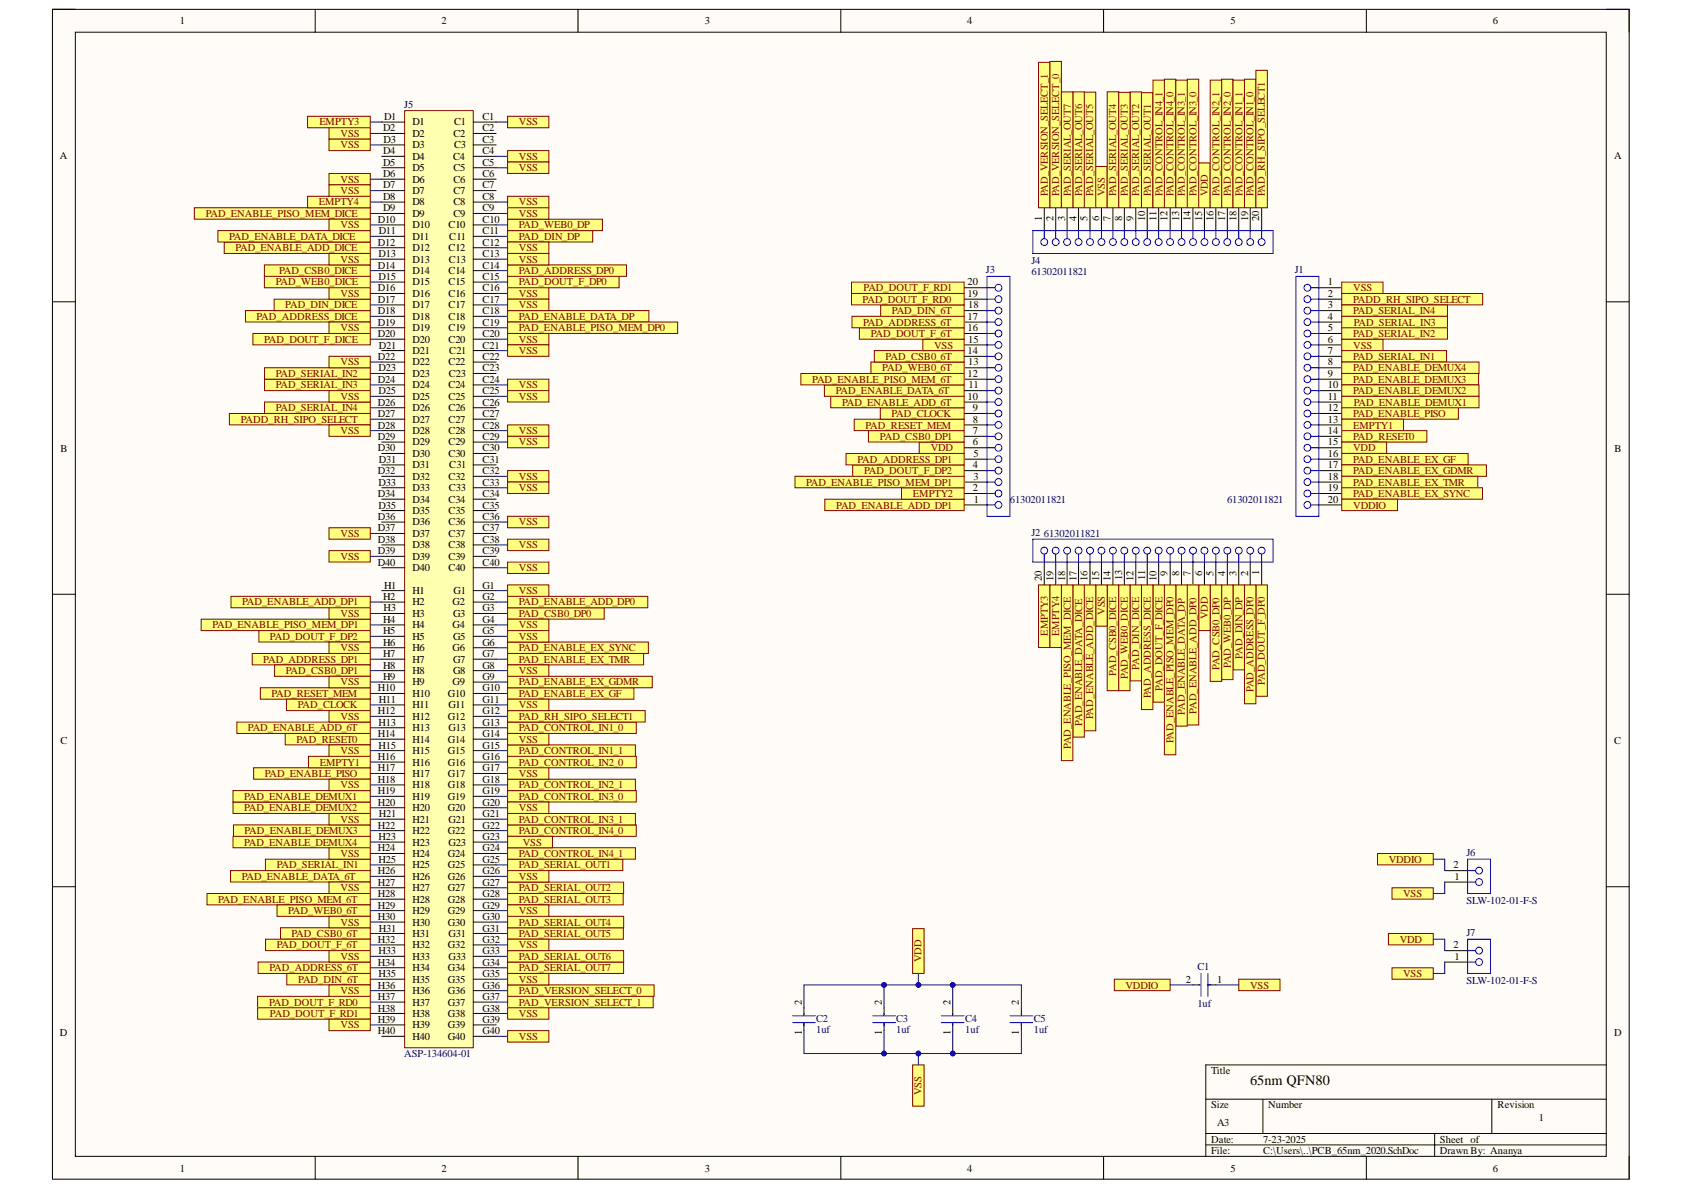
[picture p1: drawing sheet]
<svg xmlns="http://www.w3.org/2000/svg" width="297mm" height="210mm" viewBox="0 0 297 210" stroke-linecap="round" stroke-linejoin="round" font-family="sans-serif">
<defs><g id="words">
<text font-size="2.5" x="220.5" y="191.4">65nm QFN80</text>
<g font-size="1.9">
<text x="31.7" y="4.3">1</text>
<text x="77.9" y="4.3">2</text>
<text x="124.3" y="4.3">3</text>
<text x="170.6" y="4.3">4</text>
<text x="217" y="4.3">5</text>
<text x="263.3" y="4.3">6</text>
<text x="67.6" y="23.2">D2</text>
<text x="67.7" y="21.1">D1</text>
<text x="72.7" y="22.1">D1</text>
<text x="80.1" y="22.1">C1</text>
<text x="85.1" y="21.1">C1</text>
<text x="85.1" y="23.2">C2</text>
<text x="10.6" y="28">A</text>
<text x="67.6" y="27.2">D4</text>
<text x="67.6" y="29.2">D5</text>
<text x="67.7" y="25.2">D3</text>
<text x="72.7" y="24.2">D2</text>
<text x="72.7" y="26.2">D3</text>
<text x="72.7" y="28.2">D4</text>
<text x="79.9" y="28.2">C4</text>
<text x="80" y="24.2">C2</text>
<text x="80.1" y="26.2">C3</text>
<text x="85.1" y="25.2">C3</text>
<text x="85.1" y="27.2">C4</text>
<text x="85.1" y="29.2">C5</text>
<text x="284.7" y="28">A</text>
<text x="67.6" y="31.3">D6</text>
<text x="67.6" y="33.2">D7</text>
<text x="67.6" y="35.2">D8</text>
<text x="72.7" y="30.2">D5</text>
<text x="72.7" y="32.3">D6</text>
<text x="72.7" y="34.2">D7</text>
<text x="80" y="30.2">C5</text>
<text x="80" y="32.3">C6</text>
<text x="80" y="34.2">C7</text>
<text x="85.1" y="31.3">C6</text>
<text x="85.1" y="33.2">C7</text>
<text x="85.1" y="35.2">C8</text>
<text x="66.6" y="39.3">D10</text>
<text x="66.8" y="41.3">D11</text>
<text x="67.6" y="37.3">D9</text>
<text x="72.7" y="36.2">D8</text>
<text x="72.7" y="38.3">D9</text>
<text x="72.7" y="40.3">D10</text>
<text x="79.1" y="40.3">C10</text>
<text x="80" y="36.2">C8</text>
<text x="80" y="38.3">C9</text>
<text x="85.1" y="37.3">C9</text>
<text x="85.1" y="39.3">C10</text>
<text x="85.1" y="41.3">C11</text>
<text x="183.8" y="39" transform="rotate(-90 183.8 39)">1</text>
<text x="185.8" y="39" transform="rotate(-90 185.8 39)">2</text>
<text x="187.9" y="39" transform="rotate(-90 187.9 39)">3</text>
<text x="189.9" y="39" transform="rotate(-90 189.9 39)">4</text>
<text x="191.8" y="39" transform="rotate(-90 191.8 39)">5</text>
<text x="193.9" y="39" transform="rotate(-90 193.9 39)">6</text>
<text x="195.9" y="39" transform="rotate(-90 195.9 39)">7</text>
<text x="197.9" y="39" transform="rotate(-90 197.9 39)">8</text>
<text x="199.9" y="39" transform="rotate(-90 199.9 39)">9</text>
<text x="202" y="39" transform="rotate(-90 202 39)">10</text>
<text x="204" y="39" transform="rotate(-90 204 39)">11</text>
<text x="206" y="39" transform="rotate(-90 206 39)">12</text>
<text x="208" y="39" transform="rotate(-90 208 39)">13</text>
<text x="210" y="39" transform="rotate(-90 210 39)">14</text>
<text x="212" y="39" transform="rotate(-90 212 39)">15</text>
<text x="214.1" y="39" transform="rotate(-90 214.1 39)">16</text>
<text x="216.1" y="39" transform="rotate(-90 216.1 39)">17</text>
<text x="218.1" y="39" transform="rotate(-90 218.1 39)">18</text>
<text x="220.2" y="39" transform="rotate(-90 220.2 39)">19</text>
<text x="222.1" y="39" transform="rotate(-90 222.1 39)">20</text>
<text x="66.6" y="43.3">D12</text>
<text x="66.6" y="47.4">D14</text>
<text x="66.7" y="45.4">D13</text>
<text x="72.7" y="42.3">D11</text>
<text x="72.7" y="44.4">D12</text>
<text x="72.7" y="46.4">D13</text>
<text x="79.1" y="44.4">C12</text>
<text x="79.2" y="46.4">C13</text>
<text x="79.3" y="42.3">C11</text>
<text x="85.1" y="43.3">C12</text>
<text x="85.1" y="45.4">C13</text>
<text x="85.1" y="47.4">C14</text>
<text x="66.6" y="51.4">D16</text>
<text x="66.6" y="53.4">D17</text>
<text x="66.7" y="49.3">D15</text>
<text x="72.7" y="48.3">D14</text>
<text x="72.7" y="50.4">D15</text>
<text x="72.7" y="52.4">D16</text>
<text x="79.1" y="48.3">C14</text>
<text x="79.1" y="50.4">C15</text>
<text x="79.1" y="52.4">C16</text>
<text x="85.1" y="49.3">C15</text>
<text x="85.1" y="51.4">C16</text>
<text x="85.1" y="53.4">C17</text>
<text x="170.7" y="52.4">19</text>
<text x="170.7" y="50.4">20</text>
<text x="234.2" y="52.4">2</text>
<text x="234.2" y="50.4">1</text>
<text x="66.6" y="55.4">D18</text>
<text x="66.6" y="57.4">D19</text>
<text x="66.6" y="59.5">D20</text>
<text x="72.7" y="54.4">D17</text>
<text x="72.7" y="56.4">D18</text>
<text x="72.7" y="58.5">D19</text>
<text x="79.1" y="54.4">C17</text>
<text x="79.1" y="56.4">C18</text>
<text x="79.1" y="58.5">C19</text>
<text x="85.1" y="55.4">C18</text>
<text x="85.1" y="57.4">C19</text>
<text x="85.1" y="59.5">C20</text>
<text x="170.7" y="56.4">17</text>
<text x="170.7" y="58.5">16</text>
<text x="170.8" y="54.4">18</text>
<text x="234.2" y="58.5">5</text>
<text x="234.2" y="56.4">4</text>
<text x="234.2" y="54.4">3</text>
<text x="66.6" y="63.4">D22</text>
<text x="66.7" y="65.5">D23</text>
<text x="66.8" y="61.5">D21</text>
<text x="72.7" y="60.5">D20</text>
<text x="72.7" y="62.4">D21</text>
<text x="72.7" y="64.5">D22</text>
<text x="79.1" y="60.5">C20</text>
<text x="79.1" y="64.5">C22</text>
<text x="79.3" y="62.4">C21</text>
<text x="85.1" y="61.5">C21</text>
<text x="85.1" y="63.4">C22</text>
<text x="85.1" y="65.5">C23</text>
<text x="170.7" y="62.4">14</text>
<text x="170.8" y="60.5">15</text>
<text x="170.8" y="64.5">13</text>
<text x="234.2" y="64.5">8</text>
<text x="234.2" y="62.4">7</text>
<text x="234.2" y="60.5">6</text>
<text x="66.6" y="67.5">D24</text>
<text x="66.6" y="71.6">D26</text>
<text x="66.7" y="69.5">D25</text>
<text x="72.7" y="66.5">D23</text>
<text x="72.7" y="68.5">D24</text>
<text x="72.7" y="70.5">D25</text>
<text x="79.1" y="68.5">C24</text>
<text x="79.1" y="70.5">C25</text>
<text x="79.2" y="66.5">C23</text>
<text x="85.1" y="67.5">C24</text>
<text x="85.1" y="69.5">C25</text>
<text x="85.1" y="71.6">C26</text>
<text x="170.7" y="66.5">12</text>
<text x="170.7" y="70.5">10</text>
<text x="170.9" y="68.5">11</text>
<text x="234.2" y="70.5">11</text>
<text x="234.2" y="68.5">10</text>
<text x="234.2" y="66.5">9</text>
<text x="66.6" y="73.6">D27</text>
<text x="66.6" y="75.6">D28</text>
<text x="66.6" y="77.6">D29</text>
<text x="72.7" y="72.6">D26</text>
<text x="72.7" y="74.6">D27</text>
<text x="72.7" y="76.6">D28</text>
<text x="79.1" y="72.6">C26</text>
<text x="79.1" y="74.6">C27</text>
<text x="79.1" y="76.6">C28</text>
<text x="85.1" y="73.6">C27</text>
<text x="85.1" y="75.6">C28</text>
<text x="85.1" y="77.6">C29</text>
<text x="171.6" y="72.6">9</text>
<text x="171.6" y="74.6">8</text>
<text x="171.6" y="76.6">7</text>
<text x="234.2" y="76.6">14</text>
<text x="234.2" y="74.6">13</text>
<text x="234.2" y="72.6">12</text>
<text x="10.7" y="79.7">B</text>
<text x="66.6" y="79.6">D30</text>
<text x="66.6" y="83.6">D32</text>
<text x="66.8" y="81.6">D31</text>
<text x="72.7" y="78.6">D29</text>
<text x="72.7" y="80.6">D30</text>
<text x="72.7" y="82.6">D31</text>
<text x="79.1" y="78.6">C29</text>
<text x="79.1" y="80.6">C30</text>
<text x="79.3" y="82.6">C31</text>
<text x="85.1" y="79.6">C30</text>
<text x="85.1" y="81.6">C31</text>
<text x="85.1" y="83.6">C32</text>
<text x="171.6" y="78.6">6</text>
<text x="171.6" y="82.6">4</text>
<text x="171.7" y="80.6">5</text>
<text x="234.2" y="82.6">17</text>
<text x="234.2" y="80.6">16</text>
<text x="234.2" y="78.6">15</text>
<text x="284.8" y="79.7">B</text>
<text x="66.6" y="87.7">D34</text>
<text x="66.7" y="85.7">D33</text>
<text x="66.7" y="89.7">D35</text>
<text x="72.7" y="84.7">D32</text>
<text x="72.7" y="86.7">D33</text>
<text x="72.7" y="88.7">D34</text>
<text x="79.1" y="84.7">C32</text>
<text x="79.1" y="88.7">C34</text>
<text x="79.2" y="86.7">C33</text>
<text x="85.1" y="85.7">C33</text>
<text x="85.1" y="87.7">C34</text>
<text x="85.1" y="89.7">C35</text>
<text x="171.6" y="86.7">2</text>
<text x="171.7" y="84.7">3</text>
<text x="171.8" y="88.7">1</text>
<text x="234.2" y="86.7">19</text>
<text x="234.2" y="88.7">20</text>
<text x="234.2" y="84.7">18</text>
<text x="66.6" y="91.7">D36</text>
<text x="66.6" y="93.7">D37</text>
<text x="66.6" y="95.7">D38</text>
<text x="72.7" y="90.7">D35</text>
<text x="72.7" y="92.7">D36</text>
<text x="72.7" y="94.7">D37</text>
<text x="79.1" y="90.7">C35</text>
<text x="79.1" y="92.7">C36</text>
<text x="79.1" y="94.7">C37</text>
<text x="85.1" y="91.7">C36</text>
<text x="85.1" y="93.7">C37</text>
<text x="85.1" y="95.7">C38</text>
<text x="66.6" y="97.7">D39</text>
<text x="66.6" y="99.8">D40</text>
<text x="72.7" y="96.7">D38</text>
<text x="72.7" y="98.8">D39</text>
<text x="72.7" y="100.8">D40</text>
<text x="79.1" y="96.7">C38</text>
<text x="79.1" y="98.8">C39</text>
<text x="79.1" y="100.8">C40</text>
<text x="85.1" y="97.7">C39</text>
<text x="85.1" y="99.8">C40</text>
<text x="206" y="101.5" transform="rotate(-90 206 101.5)">9</text>
<text x="208" y="101.5" transform="rotate(-90 208 101.5)">8</text>
<text x="210" y="101.5" transform="rotate(-90 210 101.5)">7</text>
<text x="212" y="101.5" transform="rotate(-90 212 101.5)">6</text>
<text x="214.1" y="101.5" transform="rotate(-90 214.1 101.5)">5</text>
<text x="216.1" y="101.6" transform="rotate(-90 216.1 101.6)">4</text>
<text x="218.1" y="101.5" transform="rotate(-90 218.1 101.5)">3</text>
<text x="220.2" y="101.5" transform="rotate(-90 220.2 101.5)">2</text>
<text x="222.1" y="101.5" transform="rotate(-90 222.1 101.5)">1</text>
<text x="67.6" y="105.9">H2</text>
<text x="67.7" y="107.8">H3</text>
<text x="67.7" y="103.8">H1</text>
<text x="72.7" y="104.8">H1</text>
<text x="72.7" y="106.8">H2</text>
<text x="79.8" y="106.8">G2</text>
<text x="80" y="104.8">G1</text>
<text x="85.1" y="103.8">G1</text>
<text x="85.1" y="105.9">G2</text>
<text x="85.1" y="107.8">G3</text>
<text x="183.8" y="102.5" transform="rotate(-90 183.8 102.5)">20</text>
<text x="185.8" y="102.5" transform="rotate(-90 185.8 102.5)">19</text>
<text x="187.9" y="102.5" transform="rotate(-90 187.9 102.5)">18</text>
<text x="189.9" y="102.5" transform="rotate(-90 189.9 102.5)">17</text>
<text x="191.8" y="102.5" transform="rotate(-90 191.8 102.5)">16</text>
<text x="193.9" y="102.5" transform="rotate(-90 193.9 102.5)">15</text>
<text x="195.9" y="102.5" transform="rotate(-90 195.9 102.5)">14</text>
<text x="197.9" y="102.4" transform="rotate(-90 197.9 102.4)">13</text>
<text x="199.9" y="102.5" transform="rotate(-90 199.9 102.5)">12</text>
<text x="202" y="102.3" transform="rotate(-90 202 102.3)">11</text>
<text x="204" y="102.5" transform="rotate(-90 204 102.5)">10</text>
<text x="67.6" y="109.8">H4</text>
<text x="67.6" y="111.9">H5</text>
<text x="67.6" y="113.9">H6</text>
<text x="72.7" y="108.8">H3</text>
<text x="72.7" y="110.8">H4</text>
<text x="72.7" y="112.9">H5</text>
<text x="79.8" y="110.8">G4</text>
<text x="79.9" y="108.8">G3</text>
<text x="79.9" y="112.9">G5</text>
<text x="85.1" y="109.8">G4</text>
<text x="85.1" y="111.9">G5</text>
<text x="85.1" y="113.9">G6</text>
<text x="67.6" y="115.9">H7</text>
<text x="67.6" y="117.9">H8</text>
<text x="67.6" y="120">H9</text>
<text x="72.7" y="114.9">H6</text>
<text x="72.7" y="116.9">H7</text>
<text x="72.7" y="119">H8</text>
<text x="79.8" y="114.9">G6</text>
<text x="79.9" y="116.9">G7</text>
<text x="79.9" y="119">G8</text>
<text x="85.1" y="115.9">G7</text>
<text x="85.1" y="117.9">G8</text>
<text x="85.1" y="120">G9</text>
<text x="66.6" y="121.9">H10</text>
<text x="66.6" y="126">H12</text>
<text x="66.8" y="123.9">H11</text>
<text x="72.7" y="120.9">H9</text>
<text x="72.7" y="122.9">H10</text>
<text x="72.7" y="124.9">H11</text>
<text x="79" y="122.9">G10</text>
<text x="79.1" y="124.9">G11</text>
<text x="79.8" y="120.9">G9</text>
<text x="85.1" y="121.9">G10</text>
<text x="85.1" y="123.9">G11</text>
<text x="85.1" y="126">G12</text>
<text x="10.7" y="131.3">C</text>
<text x="66.6" y="130">H14</text>
<text x="66.7" y="128">H13</text>
<text x="72.7" y="127">H12</text>
<text x="72.7" y="129">H13</text>
<text x="72.7" y="131">H14</text>
<text x="79" y="127">G12</text>
<text x="79" y="131">G14</text>
<text x="79.1" y="129">G13</text>
<text x="85.1" y="128">G13</text>
<text x="85.1" y="130">G14</text>
<text x="284.7" y="131.3">C</text>
<text x="66.6" y="134.1">H16</text>
<text x="66.6" y="136">H17</text>
<text x="66.7" y="132">H15</text>
<text x="72.7" y="133.1">H15</text>
<text x="72.7" y="135.1">H16</text>
<text x="72.7" y="137">H17</text>
<text x="79" y="133.1">G15</text>
<text x="79" y="135.1">G16</text>
<text x="79" y="137">G17</text>
<text x="85.1" y="132">G15</text>
<text x="85.1" y="134.1">G16</text>
<text x="85.1" y="136">G17</text>
<text x="66.6" y="138">H18</text>
<text x="66.6" y="140.1">H19</text>
<text x="66.6" y="142.1">H20</text>
<text x="72.7" y="139.1">H18</text>
<text x="72.7" y="141.1">H19</text>
<text x="72.7" y="143.1">H20</text>
<text x="79" y="139.1">G18</text>
<text x="79" y="141.1">G19</text>
<text x="79" y="143.1">G20</text>
<text x="85.1" y="138">G18</text>
<text x="85.1" y="140.1">G19</text>
<text x="85.1" y="142.1">G20</text>
<text x="66.6" y="146.2">H22</text>
<text x="66.7" y="148.2">H23</text>
<text x="66.8" y="144.1">H21</text>
<text x="72.7" y="145.1">H21</text>
<text x="72.7" y="147.2">H22</text>
<text x="72.7" y="149.2">H23</text>
<text x="79" y="147.2">G22</text>
<text x="79.1" y="145.1">G21</text>
<text x="79.1" y="149.2">G23</text>
<text x="85.1" y="144.1">G21</text>
<text x="85.1" y="146.2">G22</text>
<text x="85.1" y="148.2">G23</text>
<text x="66.6" y="150.1">H24</text>
<text x="66.6" y="154.2">H26</text>
<text x="66.7" y="152.2">H25</text>
<text x="72.7" y="151.1">H24</text>
<text x="72.7" y="153.2">H25</text>
<text x="72.7" y="155.2">H26</text>
<text x="79" y="151.1">G24</text>
<text x="79" y="153.2">G25</text>
<text x="79" y="155.2">G26</text>
<text x="85.1" y="150.1">G24</text>
<text x="85.1" y="152.2">G25</text>
<text x="85.1" y="154.2">G26</text>
<text x="256.4" y="153.2">2</text>
<text x="256.5" y="155.2">1</text>
<text x="66.6" y="156.2">H27</text>
<text x="66.6" y="158.2">H28</text>
<text x="66.6" y="160.3">H29</text>
<text x="72.7" y="157.2">H27</text>
<text x="72.7" y="159.2">H28</text>
<text x="72.7" y="161.3">H29</text>
<text x="79" y="157.2">G27</text>
<text x="79" y="159.2">G28</text>
<text x="79" y="161.3">G29</text>
<text x="85.1" y="156.2">G27</text>
<text x="85.1" y="158.2">G28</text>
<text x="85.1" y="160.3">G29</text>
<text x="66.6" y="162.3">H30</text>
<text x="66.6" y="166.3">H32</text>
<text x="66.8" y="164.3">H31</text>
<text x="72.7" y="163.3">H30</text>
<text x="72.7" y="165.2">H31</text>
<text x="72.7" y="167.3">H32</text>
<text x="79" y="163.3">G30</text>
<text x="79" y="167.3">G32</text>
<text x="79.1" y="165.2">G31</text>
<text x="85.1" y="162.3">G30</text>
<text x="85.1" y="164.3">G31</text>
<text x="85.1" y="166.3">G32</text>
<text x="256.4" y="167.3">2</text>
<text x="66.6" y="170.3">H34</text>
<text x="66.7" y="168.3">H33</text>
<text x="66.7" y="172.3">H35</text>
<text x="72.7" y="169.3">H33</text>
<text x="72.7" y="171.3">H34</text>
<text x="72.7" y="173.4">H35</text>
<text x="79" y="171.3">G34</text>
<text x="79" y="173.4">G35</text>
<text x="79.1" y="169.3">G33</text>
<text x="85.1" y="168.3">G33</text>
<text x="85.1" y="170.3">G34</text>
<text x="85.1" y="172.3">G35</text>
<text x="209.2" y="173.4">2</text>
<text x="214.7" y="173.4">1</text>
<text x="256.5" y="169.3">1</text>
<text x="66.6" y="174.4">H36</text>
<text x="66.6" y="176.4">H37</text>
<text x="66.6" y="178.4">H38</text>
<text x="72.7" y="175.4">H36</text>
<text x="72.7" y="177.4">H37</text>
<text x="72.7" y="179.4">H38</text>
<text x="79" y="175.4">G36</text>
<text x="79" y="177.4">G37</text>
<text x="79" y="179.4">G38</text>
<text x="85.1" y="174.4">G36</text>
<text x="85.1" y="176.4">G37</text>
<text x="85.1" y="178.4">G38</text>
<text x="141.4" y="177.3" transform="rotate(-90 141.4 177.3)">2</text>
<text x="155.5" y="177.3" transform="rotate(-90 155.5 177.3)">2</text>
<text x="167.6" y="177.3" transform="rotate(-90 167.6 177.3)">2</text>
<text x="179.7" y="177.3" transform="rotate(-90 179.7 177.3)">2</text>
<text x="10.6" y="182.8">D</text>
<text x="66.6" y="180.4">H39</text>
<text x="66.6" y="182.4">H40</text>
<text x="72.7" y="181.4">H39</text>
<text x="72.7" y="183.4">H40</text>
<text x="79" y="181.4">G39</text>
<text x="79" y="183.4">G40</text>
<text x="85.1" y="180.4">G39</text>
<text x="85.1" y="182.4">G40</text>
<text x="141.4" y="182.6" transform="rotate(-90 141.4 182.6)">1</text>
<text x="155.5" y="182.6" transform="rotate(-90 155.5 182.6)">1</text>
<text x="167.6" y="182.6" transform="rotate(-90 167.6 182.6)">1</text>
<text x="179.7" y="182.6" transform="rotate(-90 179.7 182.6)">1</text>
<text x="284.7" y="182.8">D</text>
<text x="213.7" y="189.5">Title</text>
<text x="213.7" y="195.5">Size</text>
<text x="223.7" y="195.5">Number</text>
<text x="264.1" y="195.5">Revision</text>
<text x="271.4" y="197.7">1</text>
<text x="213.7" y="201.6">Date:</text>
<text x="213.7" y="203.6">File:</text>
<text x="214.7" y="198.5">A3</text>
<text x="222.8" y="201.6">7-23-2025</text>
<text x="222.8" y="203.6">C:\Users\..\PCB_65nm_2020.SchDoc</text>
<text x="254" y="201.6">Sheet of</text>
<text x="254" y="203.6">Drawn By: Ananya</text>
<text x="31.7" y="206.6">1</text>
<text x="77.9" y="206.6">2</text>
<text x="124.3" y="206.6">3</text>
<text x="170.6" y="206.6">4</text>
<text x="217" y="206.6">5</text>
<text x="263.3" y="206.6">6</text>
</g>
<g font-size="1.9" fill="#800000">
<text x="56.3" y="22.1">EMPTY3</text>
<text x="91.5" y="22.1">VSS</text>
<text x="60.1" y="24.2">VSS</text>
<text x="60.1" y="26.2">VSS</text>
<text x="91.5" y="28.2">VSS</text>
<text x="60.1" y="32.3">VSS</text>
<text x="60.1" y="34.2">VSS</text>
<text x="91.5" y="30.2">VSS</text>
<text x="184.8" y="34.6" transform="rotate(-90 184.8 34.6)">PAD_VERSION_SELECT_1</text>
<text x="186.8" y="34.6" transform="rotate(-90 186.8 34.6)">PAD_VERSION_SELECT_0</text>
<text x="188.9" y="34.6" transform="rotate(-90 188.9 34.6)">PAD_SERIAL_OUT7</text>
<text x="190.9" y="34.6" transform="rotate(-90 190.9 34.6)">PAD_SERIAL_OUT6</text>
<text x="192.8" y="34.6" transform="rotate(-90 192.8 34.6)">PAD_SERIAL_OUT5</text>
<text x="194.9" y="34.6" transform="rotate(-90 194.9 34.6)">VSS</text>
<text x="196.9" y="34.6" transform="rotate(-90 196.9 34.6)">PAD_SERIAL_OUT4</text>
<text x="198.9" y="34.6" transform="rotate(-90 198.9 34.6)">PAD_SERIAL_OUT3</text>
<text x="201" y="34.6" transform="rotate(-90 201 34.6)">PAD_SERIAL_OUT2</text>
<text x="203" y="34.6" transform="rotate(-90 203 34.6)">PAD_SERIAL_OUT1</text>
<text x="205" y="34.6" transform="rotate(-90 205 34.6)">PAD_CONTROL_IN4_1</text>
<text x="207" y="34.6" transform="rotate(-90 207 34.6)">PAD_CONTROL_IN4_0</text>
<text x="209" y="34.6" transform="rotate(-90 209 34.6)">PAD_CONTROL_IN3_1</text>
<text x="211" y="34.6" transform="rotate(-90 211 34.6)">PAD_CONTROL_IN3_0</text>
<text x="213.1" y="34.6" transform="rotate(-90 213.1 34.6)">VDD</text>
<text x="215.1" y="34.6" transform="rotate(-90 215.1 34.6)">PAD_CONTROL_IN2_1</text>
<text x="217.1" y="34.6" transform="rotate(-90 217.1 34.6)">PAD_CONTROL_IN2_0</text>
<text x="219.1" y="34.6" transform="rotate(-90 219.1 34.6)">PAD_CONTROL_IN1_1</text>
<text x="221.1" y="34.6" transform="rotate(-90 221.1 34.6)">PAD_CONTROL_IN1_0</text>
<text x="223.1" y="34.6" transform="rotate(-90 223.1 34.6)">PAD_RH_SIPO_SELECT1</text>
<text x="36.3" y="38.3">PAD_ENABLE_PISO_MEM_DICE</text>
<text x="56.2" y="36.2">EMPTY4</text>
<text x="60.1" y="40.3">VSS</text>
<text x="91.5" y="40.3">PAD_WEB0_DP</text>
<text x="91.5" y="36.2">VSS</text>
<text x="91.5" y="38.3">VSS</text>
<text x="40.4" y="42.3">PAD_ENABLE_DATA_DICE</text>
<text x="41.5" y="44.4">PAD_ENABLE_ADD_DICE</text>
<text x="60.1" y="46.4">VSS</text>
<text x="91.5" y="42.3">PAD_DIN_DP</text>
<text x="91.5" y="44.4">VSS</text>
<text x="91.5" y="46.4">VSS</text>
<text x="48.6" y="50.4">PAD_WEB0_DICE</text>
<text x="49.2" y="48.3">PAD_CSB0_DICE</text>
<text x="60.1" y="52.4">VSS</text>
<text x="91.5" y="50.4">PAD_DOUT_F_DP0</text>
<text x="91.5" y="48.3">PAD_ADDRESS_DP0</text>
<text x="91.5" y="52.4">VSS</text>
<text x="152.2" y="53.4">PAD_DOUT_F_RD0</text>
<text x="152.3" y="51.4">PAD_DOUT_F_RD1</text>
<text x="238.7" y="51.4">VSS</text>
<text x="238.7" y="53.4">PADD_RH_SIPO_SELECT</text>
<text x="45.3" y="56.4">PAD_ADDRESS_DICE</text>
<text x="50.3" y="54.4">PAD_DIN_DICE</text>
<text x="60.1" y="58.5">VSS</text>
<text x="91.5" y="56.4">PAD_ENABLE_DATA_DP</text>
<text x="91.5" y="58.5">PAD_ENABLE_PISO_MEM_DP0</text>
<text x="91.5" y="54.4">VSS</text>
<text x="152.2" y="57.4">PAD_ADDRESS_6T</text>
<text x="153.6" y="59.5">PAD_DOUT_F_6T</text>
<text x="157.3" y="55.4">PAD_DIN_6T</text>
<text x="238.7" y="55.4">PAD_SERIAL_IN4</text>
<text x="238.7" y="59.5">PAD_SERIAL_IN2</text>
<text x="238.8" y="57.4">PAD_SERIAL_IN3</text>
<text x="46.6" y="60.5">PAD_DOUT_F_DICE</text>
<text x="60.1" y="64.5">VSS</text>
<text x="91.5" y="60.5">VSS</text>
<text x="91.5" y="62.4">VSS</text>
<text x="155.6" y="65.5">PAD_WEB0_6T</text>
<text x="156.2" y="63.4">PAD_CSB0_6T</text>
<text x="164.8" y="61.5">VSS</text>
<text x="238.7" y="61.5">VSS</text>
<text x="238.7" y="63.4">PAD_SERIAL_IN1</text>
<text x="238.7" y="65.5">PAD_ENABLE_DEMUX4</text>
<text x="48.6" y="68.5">PAD_SERIAL_IN3</text>
<text x="48.6" y="66.5">PAD_SERIAL_IN2</text>
<text x="60.1" y="70.5">VSS</text>
<text x="91.5" y="68.5">VSS</text>
<text x="91.5" y="70.5">VSS</text>
<text x="143.3" y="67.5">PAD_ENABLE_PISO_MEM_6T</text>
<text x="147.4" y="69.5">PAD_ENABLE_DATA_6T</text>
<text x="148.5" y="71.6">PAD_ENABLE_ADD_6T</text>
<text x="238.7" y="67.5">PAD_ENABLE_DEMUX3</text>
<text x="238.7" y="69.5">PAD_ENABLE_DEMUX2</text>
<text x="238.8" y="71.6">PAD_ENABLE_DEMUX1</text>
<text x="42.5" y="74.6">PADD_RH_SIPO_SELECT</text>
<text x="48.6" y="72.6">PAD_SERIAL_IN4</text>
<text x="60.1" y="76.6">VSS</text>
<text x="91.5" y="76.6">VSS</text>
<text x="152.7" y="75.6">PAD_RESET_MEM</text>
<text x="155.2" y="77.6">PAD_CSB0_DP1</text>
<text x="157.2" y="73.6">PAD_CLOCK</text>
<text x="238.7" y="73.6">PAD_ENABLE_PISO</text>
<text x="238.7" y="75.6">EMPTY1</text>
<text x="238.7" y="77.6">PAD_RESET0</text>
<text x="91.5" y="78.6">VSS</text>
<text x="151.2" y="81.6">PAD_ADDRESS_DP1</text>
<text x="152.4" y="83.6">PAD_DOUT_F_DP2</text>
<text x="164.2" y="79.6">VDD</text>
<text x="238.7" y="79.6">VDD</text>
<text x="238.7" y="81.6">PAD_ENABLE_EX_GF</text>
<text x="238.7" y="83.6">PAD_ENABLE_EX_GDMR</text>
<text x="91.5" y="84.7">VSS</text>
<text x="91.5" y="86.7">VSS</text>
<text x="142.2" y="85.7">PAD_ENABLE_PISO_MEM_DP1</text>
<text x="147.5" y="89.7">PAD_ENABLE_ADD_DP1</text>
<text x="161" y="87.7">EMPTY2</text>
<text x="238.7" y="85.7">PAD_ENABLE_EX_TMR</text>
<text x="238.7" y="87.7">PAD_ENABLE_EX_SYNC</text>
<text x="238.7" y="89.7">VDDIO</text>
<text x="60.1" y="94.7">VSS</text>
<text x="91.5" y="92.7">VSS</text>
<text x="60.1" y="98.8">VSS</text>
<text x="91.5" y="96.7">VSS</text>
<text x="91.5" y="100.8">VSS</text>
<text x="42.7" y="106.8">PAD_ENABLE_ADD_DP1</text>
<text x="91.5" y="106.8">PAD_ENABLE_ADD_DP0</text>
<text x="91.5" y="104.8">VSS</text>
<text x="37.5" y="110.8">PAD_ENABLE_PISO_MEM_DP1</text>
<text x="47.6" y="112.9">PAD_DOUT_F_DP2</text>
<text x="60.1" y="108.8">VSS</text>
<text x="91.5" y="108.8">PAD_CSB0_DP0</text>
<text x="91.5" y="110.8">VSS</text>
<text x="91.5" y="112.9">VSS</text>
<text x="184.8" y="112.1" transform="rotate(-90 184.8 112.1)">EMPTY3</text>
<text x="186.8" y="112.2" transform="rotate(-90 186.8 112.2)">EMPTY4</text>
<text x="194.9" y="108.4" transform="rotate(-90 194.9 108.4)">VSS</text>
<text x="213.1" y="109.2" transform="rotate(-90 213.1 109.2)">VDD</text>
<text x="46.4" y="116.9">PAD_ADDRESS_DP1</text>
<text x="50.4" y="119">PAD_CSB0_DP1</text>
<text x="60.1" y="114.9">VSS</text>
<text x="91.5" y="116.9">PAD_ENABLE_EX_TMR</text>
<text x="91.5" y="114.9">PAD_ENABLE_EX_SYNC</text>
<text x="91.5" y="119">VSS</text>
<text x="196.9" y="119.2" transform="rotate(-90 196.9 119.2)">PAD_CSB0_DICE</text>
<text x="198.9" y="119.8" transform="rotate(-90 198.9 119.8)">PAD_WEB0_DICE</text>
<text x="201" y="118.1" transform="rotate(-90 201 118.1)">PAD_DIN_DICE</text>
<text x="215.1" y="118.2" transform="rotate(-90 215.1 118.2)">PAD_CSB0_DP0</text>
<text x="217.1" y="117.9" transform="rotate(-90 217.1 117.9)">PAD_WEB0_DP</text>
<text x="219.1" y="116.2" transform="rotate(-90 219.1 116.2)">PAD_DIN_DP</text>
<text x="47.9" y="122.9">PAD_RESET_MEM</text>
<text x="52.5" y="124.9">PAD_CLOCK</text>
<text x="60.1" y="120.9">VSS</text>
<text x="91.5" y="122.9">PAD_ENABLE_EX_GF</text>
<text x="91.5" y="120.9">PAD_ENABLE_EX_GDMR</text>
<text x="91.5" y="124.9">VSS</text>
<text x="203" y="123.2" transform="rotate(-90 203 123.2)">PAD_ADDRESS_DICE</text>
<text x="205" y="121.8" transform="rotate(-90 205 121.8)">PAD_DOUT_F_DICE</text>
<text x="211" y="125.9" transform="rotate(-90 211 125.9)">PAD_ENABLE_ADD_DP0</text>
<text x="221.1" y="122.1" transform="rotate(-90 221.1 122.1)">PAD_ADDRESS_DP0</text>
<text x="223.1" y="120.8" transform="rotate(-90 223.1 120.8)">PAD_DOUT_F_DP0</text>
<text x="43.7" y="129">PAD_ENABLE_ADD_6T</text>
<text x="52.3" y="131">PAD_RESET0</text>
<text x="60.1" y="127">VSS</text>
<text x="91.5" y="129">PAD_CONTROL_IN1_0</text>
<text x="91.5" y="127">PAD_RH_SIPO_SELECT1</text>
<text x="91.5" y="131">VSS</text>
<text x="190.9" y="128" transform="rotate(-90 190.9 128)">PAD_ENABLE_DATA_DICE</text>
<text x="192.8" y="126.9" transform="rotate(-90 192.8 126.9)">PAD_ENABLE_ADD_DICE</text>
<text x="207" y="131.1" transform="rotate(-90 207 131.1)">PAD_ENABLE_PISO_MEM_DP0</text>
<text x="209" y="126" transform="rotate(-90 209 126)">PAD_ENABLE_DATA_DP</text>
<text x="46.7" y="137">PAD_ENABLE_PISO</text>
<text x="56.4" y="135.1">EMPTY1</text>
<text x="60.1" y="133.1">VSS</text>
<text x="91.5" y="135.1">PAD_CONTROL_IN2_0</text>
<text x="91.5" y="133.1">PAD_CONTROL_IN1_1</text>
<text x="91.5" y="137">VSS</text>
<text x="188.9" y="132.1" transform="rotate(-90 188.9 132.1)">PAD_ENABLE_PISO_MEM_DICE</text>
<text x="43.1" y="143.1">PAD_ENABLE_DEMUX2</text>
<text x="43.1" y="141.1">PAD_ENABLE_DEMUX1</text>
<text x="60.1" y="139.1">VSS</text>
<text x="91.5" y="141.1">PAD_CONTROL_IN3_0</text>
<text x="91.5" y="139.1">PAD_CONTROL_IN2_1</text>
<text x="91.5" y="143.1">VSS</text>
<text x="43.1" y="149.2">PAD_ENABLE_DEMUX4</text>
<text x="43.1" y="147.2">PAD_ENABLE_DEMUX3</text>
<text x="60.1" y="145.1">VSS</text>
<text x="91.5" y="147.2">PAD_CONTROL_IN4_0</text>
<text x="91.5" y="145.1">PAD_CONTROL_IN3_1</text>
<text x="92.2" y="149.2">VSS</text>
<text x="42.6" y="155.2">PAD_ENABLE_DATA_6T</text>
<text x="48.8" y="153.2">PAD_SERIAL_IN1</text>
<text x="60.1" y="151.1">VSS</text>
<text x="91.5" y="153.2">PAD_SERIAL_OUT1</text>
<text x="91.5" y="151.1">PAD_CONTROL_IN4_1</text>
<text x="91.5" y="155.2">VSS</text>
<text x="244.9" y="152.2">VDDIO</text>
<text x="38.5" y="159.2">PAD_ENABLE_PISO_MEM_6T</text>
<text x="50.8" y="161.3">PAD_WEB0_6T</text>
<text x="60.1" y="157.2">VSS</text>
<text x="91.5" y="159.2">PAD_SERIAL_OUT3</text>
<text x="91.5" y="157.2">PAD_SERIAL_OUT2</text>
<text x="91.5" y="161.3">VSS</text>
<text x="247.5" y="158.2">VSS</text>
<text x="48.8" y="167.3">PAD_DOUT_F_6T</text>
<text x="51.4" y="165.2">PAD_CSB0_6T</text>
<text x="60.1" y="163.3">VSS</text>
<text x="91.5" y="165.2">PAD_SERIAL_OUT5</text>
<text x="91.5" y="163.3">PAD_SERIAL_OUT4</text>
<text x="91.5" y="167.3">VSS</text>
<text x="246.9" y="166.3">VDD</text>
<text x="47.5" y="171.3">PAD_ADDRESS_6T</text>
<text x="52.6" y="173.4">PAD_DIN_6T</text>
<text x="60.1" y="169.3">VSS</text>
<text x="91.5" y="171.3">PAD_SERIAL_OUT7</text>
<text x="91.5" y="169.3">PAD_SERIAL_OUT6</text>
<text x="91.5" y="173.4">VSS</text>
<text x="162.6" y="169.7" transform="rotate(-90 162.6 169.7)">VDD</text>
<text x="247.5" y="172.3">VSS</text>
<text x="47.4" y="177.4">PAD_DOUT_F_RD0</text>
<text x="47.6" y="179.4">PAD_DOUT_F_RD1</text>
<text x="60.1" y="175.4">VSS</text>
<text x="91.5" y="177.4">PAD_VERSION_SELECT_1</text>
<text x="91.5" y="175.4">PAD_VERSION_SELECT_0</text>
<text x="91.5" y="179.4">VSS</text>
<text x="198.5" y="174.4">VDDIO</text>
<text x="220.5" y="174.4">VSS</text>
<text x="60.1" y="181.4">VSS</text>
<text x="91.5" y="183.4">VSS</text>
<text x="162.6" y="193.1" transform="rotate(-90 162.6 193.1)">VSS</text>
</g>
<g font-size="1.9" fill="#000080">
<text x="71.3" y="19.1">J5</text>
<text x="181.9" y="46.6">J4</text>
<text x="173.9" y="48.2">J3</text>
<text x="181.9" y="48.6">61302011821</text>
<text x="228.4" y="48.2">J1</text>
<text x="178.1" y="88.7">61302011821</text>
<text x="216.4" y="88.7">61302011821</text>
<text x="181.9" y="94.5">J2</text>
<text x="184.1" y="94.7">61302011821</text>
<text x="258.6" y="151">J6</text>
<text x="258.6" y="159.4">SLW-102-01-F-S</text>
<text x="258.6" y="165.1">J7</text>
<text x="211.2" y="171.2">C1</text>
<text x="258.6" y="173.5">SLW-102-01-F-S</text>
<text x="211.2" y="177.6">1uf</text>
<text x="144" y="180.2">C2</text>
<text x="144" y="182.2">1uf</text>
<text x="158.1" y="180.2">C3</text>
<text x="158.1" y="182.2">1uf</text>
<text x="170.3" y="180.2">C4</text>
<text x="170.3" y="182.2">1uf</text>
<text x="182.4" y="180.2">C5</text>
<text x="182.4" y="182.2">1uf</text>
<text x="71.3" y="186.5">ASP-134604-01</text>
</g>
</g></defs>
<path d="M9.3 1.6h278.1v206.4h-278.1z" fill-rule="evenodd" fill="#fffcf8"/>
<path d="M9.3 1.6h278.1v206.4h-278.1z" fill="none" stroke="#000" stroke-width=".18"/>
<path d="M13.3 5.7h270v198.3h-270z" fill-rule="evenodd" fill="#fffcf8"/>
<g fill="none" stroke="#000" stroke-width=".18">
<path d="M9.3 1.6h4M13.3 5.7h270v198.3h-270zM55.6 1.6v4.1M102 1.6v4.1M148.3 1.6v4.1M194.7 1.6v4.1M241 1.6v4.1M283.3 1.6h4.1v4.1M9.3 53.2h4M283.3 53.2h4.1M9.3 104.8h4M283.3 104.8h4.1"/>
<path d="M9.3 156.4h4M283.3 156.4h4.1M212.7 193.9h70.6M212.7 199.9h70.6M222.8 193.9v6M253.1 199.9v4.1M263.1 193.9v6M283.3 187.8h-70.6v16.2M55.6 204v4M102 204v4M148.3 204v4M194.7 204v4"/>
<path d="M212.7 202h70.6M241 204v4M287.4 204v4"/>
</g>
<path d="M71.4 19.5h12.1v165.3h-12.1z" fill-rule="evenodd" fill="#ffffb0"/>
<path d="M71.4 19.5h12.1v165.3h-12.1z" fill="none" stroke="#800000" stroke-width=".18"/>
<g fill="none" stroke="#000" stroke-width=".18">
<path d="M67.3 21.5h4.1M67.3 23.5h4.1M67.3 25.6h4.1M67.3 27.6h4.1M67.3 29.6h4.1M67.3 31.6h4.1M67.3 33.6h4.1M67.3 35.6h4.1M67.3 37.7h4.1M67.3 39.7h4.1M83.5 21.5h4M83.5 23.5h4"/>
<path d="M83.5 25.6h4M83.5 27.6h4M83.5 29.6h4M83.5 31.6h4M83.5 33.6h4M83.5 35.6h4M83.5 37.7h4M83.5 39.7h4M67.3 41.7h4.1M67.3 43.7h4.1M67.3 45.7h4.1M67.3 47.7h4.1"/>
<path d="M67.3 49.8h4.1M67.3 51.8h4.1M67.3 53.8h4.1M67.3 55.8h4.1M67.3 57.8h4.1M67.3 59.8h4.1M83.5 41.7h4M83.5 43.7h4M83.5 45.7h4M83.5 47.7h4M83.5 49.8h4M83.5 51.8h4"/>
<path d="M83.5 53.8h4M83.5 55.8h4M83.5 57.8h4M83.5 59.8h4M67.3 61.8h4.1M67.3 63.9h4.1M67.3 65.9h4.1M67.3 67.9h4.1M67.3 69.9h4.1M67.3 71.9h4.1M67.3 73.9h4.1M67.3 76h4.1"/>
<path d="M67.3 78h4.1M67.3 80h4.1M83.5 61.8h4M83.5 63.9h4M83.5 65.9h4M83.5 67.9h4M83.5 69.9h4M83.5 71.9h4M83.5 73.9h4M83.5 76h4M83.5 78h4M83.5 80h4"/>
<path d="M67.3 82h4.1M67.3 84h4.1M67.3 86h4.1M67.3 88.1h4.1M67.3 90.1h4.1M67.3 92.1h4.1M67.3 94.1h4.1M67.3 96.1h4.1M67.3 98.1h4.1M83.5 82h4M83.5 84h4M83.5 86h4"/>
<path d="M83.5 88.1h4M83.5 90.1h4M83.5 92.1h4M83.5 94.1h4M83.5 96.1h4M83.5 98.1h4M67.3 100.1h4.1M67.3 104.2h4.1M67.3 106.2h4.1M67.3 108.2h4.1M67.3 110.2h4.1M67.3 112.2h4.1"/>
<path d="M67.3 114.3h4.1M67.3 116.3h4.1M67.3 118.3h4.1M83.5 100.1h4M83.5 104.2h4M83.5 106.2h4M83.5 108.2h4M83.5 110.2h4M83.5 112.2h4M83.5 114.3h4M83.5 116.3h4M83.5 118.3h4"/>
<path d="M67.3 120.3h4.1M67.3 122.3h4.1M67.3 124.3h4.1M67.3 126.4h4.1M67.3 128.4h4.1M67.3 130.4h4.1M67.3 132.4h4.1M67.3 134.4h4.1M67.3 136.4h4.1M67.3 138.5h4.1M83.5 120.3h4M83.5 122.3h4"/>
<path d="M83.5 124.3h4M83.5 126.4h4M83.5 128.4h4M83.5 130.4h4M83.5 132.4h4M83.5 134.4h4M83.5 136.4h4M83.5 138.5h4M67.3 140.5h4.1M67.3 142.5h4.1M67.3 144.5h4.1M67.3 146.5h4.1"/>
<path d="M67.3 148.5h4.1M67.3 150.5h4.1M67.3 152.6h4.1M67.3 154.6h4.1M67.3 156.6h4.1M67.3 158.6h4.1M83.5 140.5h4M83.5 142.5h4M83.5 144.5h4M83.5 146.5h4M83.5 148.5h4M83.5 150.5h4"/>
<path d="M83.5 152.6h4M83.5 154.6h4M83.5 156.6h4M83.5 158.6h4M67.3 160.6h4.1M67.3 162.6h4.1M67.3 164.7h4.1M67.3 166.7h4.1M67.3 168.7h4.1M67.3 170.7h4.1M67.3 172.7h4.1M67.3 174.7h4.1"/>
<path d="M67.3 176.8h4.1M67.3 178.8h4.1M83.5 160.6h4M83.5 162.6h4M83.5 164.7h4M83.5 166.7h4M83.5 168.7h4M83.5 170.7h4M83.5 172.7h4M83.5 174.7h4M83.5 176.8h4M83.5 178.8h4"/>
<path d="M67.3 180.8h4.1M67.3 182.8h4.1M83.5 180.8h4M83.5 182.8h4"/>
</g>
<path d="M89.5 20.5h7.3v2h-7.3z" fill-rule="evenodd" fill="#ffff80"/>
<path d="M89.5 20.5h7.3v2h-7.3z" fill="none" stroke="#800000" stroke-width=".18"/>
<g fill="none" stroke="#000" stroke-width=".18">
<path d="M184.2 36.6v4.1M186.2 36.6v4.1M188.2 36.6v4.1M190.2 36.6v4.1M192.3 36.6v4.1M194.3 36.6v4.1M196.3 36.6v4.1M198.3 36.6v4.1M200.3 36.6v4.1M202.4 36.6v4.1M204.4 36.6v4.1M206.4 36.6v4.1"/>
<path d="M208.4 36.6v4.1M210.4 36.6v4.1M212.4 36.6v4.1M214.5 36.6v4.1M216.5 36.6v4.1M218.5 36.6v4.1M220.5 36.6v4.1M222.5 36.6v4.1M170.1 58.8h4M170.1 56.8h4M170.1 54.8h4M170.1 52.8h4"/>
<path d="M170.1 50.8h4M232.6 58.8h4.1M232.6 56.8h4.1M232.6 54.8h4.1M232.6 52.8h4.1M232.6 50.8h4.1M170.1 79h4M170.1 77h4M170.1 74.9h4M170.1 72.9h4M170.1 70.9h4M170.1 68.9h4"/>
<path d="M170.1 66.9h4M170.1 64.9h4M170.1 62.9h4M170.1 60.8h4M232.6 79h4.1M232.6 77h4.1M232.6 74.9h4.1M232.6 72.9h4.1M232.6 70.9h4.1M232.6 68.9h4.1M232.6 66.9h4.1M232.6 64.9h4.1"/>
<path d="M232.6 62.9h4.1M232.6 60.8h4.1M170.1 87h4M170.1 89.1h4M170.1 85h4M170.1 83h4M170.1 81h4M184.2 99.1v4.1M186.2 99.1v4.1M188.2 99.1v4.1M190.2 99.1v4.1M192.3 99.1v4.1"/>
<path d="M194.3 99.1v4.1M196.3 99.1v4.1M198.3 99.1v4.1M200.3 99.1v4.1M202.4 99.1v4.1M204.4 99.1v4.1M206.4 99.1v4.1M208.4 99.1v4.1M210.4 99.1v4.1M212.4 99.1v4.1M214.5 99.1v4.1M216.5 99.1v4.1"/>
<path d="M218.5 99.1v4.1M220.5 99.1v4.1M222.5 99.1v4.1M232.6 87h4.1M232.6 89.1h4.1M232.6 85h4.1M232.6 83h4.1M232.6 81h4.1"/>
</g>
<g fill="none" stroke="#00f" stroke-width=".18">
<path d="M174.1 58.8h1.4M174.1 54.8h1.4M174.1 56.8h1.4M174.1 50.8h1.4M174.1 52.8h1.4M174.1 48.7h4v42.4h-4zM182.2 40.7h42.4v4h-42.4zM184.2 40.7v1.4M186.2 40.7v1.4M188.2 40.7v1.4M190.2 40.7v1.4M192.3 40.7v1.4"/>
<path d="M194.3 40.7v1.4M196.3 40.7v1.4M198.3 40.7v1.4M200.3 40.7v1.4M202.4 40.7v1.4M204.4 40.7v1.4M206.4 40.7v1.4M208.4 40.7v1.4M210.4 40.7v1.4M212.4 40.7v1.4M214.5 40.7v1.4M216.5 40.7v1.4"/>
<path d="M218.5 40.7v1.4M220.5 40.7v1.4M222.5 40.7v1.4M228.6 48.7h4v42.4h-4zM231.2 58.8h1.4M231.2 54.8h1.4M231.2 56.8h1.4M231.2 50.8h1.4M231.2 52.8h1.4M174.1 79h1.4M174.1 74.9h1.4M174.1 77h1.4"/>
<path d="M174.1 70.9h1.4M174.1 72.9h1.4M174.1 66.9h1.4M174.1 68.9h1.4M174.1 62.9h1.4M174.1 64.9h1.4M174.1 60.8h1.4M231.2 79h1.4M231.2 74.9h1.4M231.2 77h1.4M231.2 70.9h1.4M231.2 72.9h1.4"/>
<path d="M231.2 66.9h1.4M231.2 68.9h1.4M231.2 62.9h1.4M231.2 64.9h1.4M231.2 60.8h1.4M174.1 87h1.4M174.1 89.1h1.4M174.1 83h1.4M174.1 85h1.4M174.1 81h1.4M182.2 95.1h42.4v4h-42.4zM184.2 97.7v1.4"/>
<path d="M186.2 97.7v1.4M188.2 97.7v1.4M190.2 97.7v1.4M192.3 97.7v1.4M194.3 97.7v1.4M196.3 97.7v1.4M198.3 97.7v1.4M200.3 97.7v1.4M202.4 97.7v1.4M204.4 97.7v1.4M206.4 97.7v1.4M208.4 97.7v1.4"/>
<path d="M210.4 97.7v1.4M212.4 97.7v1.4M214.5 97.7v1.4M216.5 97.7v1.4M218.5 97.7v1.4M220.5 97.7v1.4M222.5 97.7v1.4M231.2 87h1.4M231.2 89.1h1.4M231.2 83h1.4M231.2 85h1.4M231.2 81h1.4"/>
<circle cx="176.1" cy="56.8" r=".6"/>
<circle cx="176.1" cy="58.8" r=".6"/>
<circle cx="176.1" cy="50.8" r=".6"/>
<circle cx="176.1" cy="54.8" r=".6"/>
<circle cx="176.1" cy="52.8" r=".6"/>
<circle cx="184.2" cy="42.7" r=".61"/>
<circle cx="186.2" cy="42.7" r=".61"/>
<circle cx="188.2" cy="42.7" r=".6"/>
<circle cx="190.2" cy="42.7" r=".6"/>
<circle cx="192.3" cy="42.7" r=".6"/>
<circle cx="194.3" cy="42.7" r=".6"/>
<circle cx="196.3" cy="42.7" r=".6"/>
<circle cx="198.3" cy="42.7" r=".6"/>
<circle cx="200.3" cy="42.7" r=".6"/>
<circle cx="202.4" cy="42.7" r=".61"/>
<circle cx="204.4" cy="42.7" r=".61"/>
<circle cx="206.4" cy="42.7" r=".61"/>
<circle cx="208.4" cy="42.7" r=".6"/>
<circle cx="210.4" cy="42.7" r=".6"/>
<circle cx="212.4" cy="42.7" r=".6"/>
<circle cx="214.5" cy="42.7" r=".6"/>
<circle cx="216.5" cy="42.7" r=".6"/>
<circle cx="218.5" cy="42.7" r=".6"/>
<circle cx="220.5" cy="42.7" r=".6"/>
<circle cx="222.5" cy="42.7" r=".61"/>
<circle cx="230.6" cy="56.8" r=".61"/>
<circle cx="230.6" cy="58.8" r=".61"/>
<circle cx="230.6" cy="50.8" r=".61"/>
<circle cx="230.6" cy="54.8" r=".61"/>
<circle cx="230.6" cy="52.8" r=".61"/>
<circle cx="176.1" cy="62.9" r=".6"/>
<circle cx="176.1" cy="74.9" r=".6"/>
<circle cx="176.1" cy="60.8" r=".6"/>
<circle cx="176.1" cy="77" r=".6"/>
<circle cx="176.1" cy="79" r=".6"/>
<circle cx="176.1" cy="72.9" r=".6"/>
<circle cx="176.1" cy="70.9" r=".6"/>
<circle cx="176.1" cy="68.9" r=".61"/>
<circle cx="176.1" cy="64.9" r=".61"/>
<circle cx="176.1" cy="66.9" r=".61"/>
<circle cx="230.6" cy="62.9" r=".6"/>
<circle cx="230.6" cy="75" r=".61"/>
<circle cx="230.6" cy="60.8" r=".61"/>
<circle cx="230.6" cy="77" r=".61"/>
<circle cx="230.6" cy="79" r=".61"/>
<circle cx="230.6" cy="72.9" r=".61"/>
<circle cx="230.6" cy="70.9" r=".61"/>
<circle cx="230.6" cy="68.9" r=".61"/>
<circle cx="230.6" cy="64.9" r=".61"/>
<circle cx="230.6" cy="66.9" r=".61"/>
<circle cx="176.1" cy="83" r=".6"/>
<circle cx="176.1" cy="81" r=".6"/>
<circle cx="176.1" cy="89.1" r=".61"/>
<circle cx="176.1" cy="87" r=".61"/>
<circle cx="176.1" cy="85" r=".61"/>
<circle cx="184.2" cy="97.1" r=".61"/>
<circle cx="186.2" cy="97.1" r=".61"/>
<circle cx="188.2" cy="97.1" r=".61"/>
<circle cx="190.2" cy="97.1" r=".61"/>
<circle cx="192.3" cy="97.1" r=".61"/>
<circle cx="194.3" cy="97.1" r=".6"/>
<circle cx="196.3" cy="97.1" r=".6"/>
<circle cx="198.3" cy="97.1" r=".6"/>
<circle cx="200.3" cy="97.1" r=".6"/>
<circle cx="202.4" cy="97.1" r=".61"/>
<circle cx="204.4" cy="97.1" r=".61"/>
<circle cx="206.4" cy="97.1" r=".61"/>
<circle cx="208.4" cy="97.1" r=".61"/>
<circle cx="210.4" cy="97.1" r=".61"/>
<circle cx="212.4" cy="97.1" r=".61"/>
<circle cx="214.5" cy="97.1" r=".6"/>
<circle cx="216.5" cy="97.1" r=".6"/>
<circle cx="218.5" cy="97.1" r=".6"/>
<circle cx="220.5" cy="97.1" r=".6"/>
<circle cx="222.5" cy="97.1" r=".61"/>
<circle cx="230.6" cy="83" r=".6"/>
<circle cx="230.6" cy="81" r=".61"/>
<circle cx="230.6" cy="89.1" r=".61"/>
<circle cx="230.6" cy="87" r=".61"/>
<circle cx="230.6" cy="85" r=".61"/>
</g>
<path d="M236.7 49.8h7.3v2h-7.3z" fill-rule="evenodd" fill="#ffff80"/>
<path d="M236.7 49.8h7.3v2h-7.3z" fill="none" stroke="#800000" stroke-width=".18"/>
<path d="M236.7 51.8h24.8v2h-24.8z" fill-rule="evenodd" fill="#ffff80"/>
<path d="M236.7 51.8h24.8v2h-24.8z" fill="none" stroke="#800000" stroke-width=".18"/>
<path d="M236.7 53.8h18.6v2h-18.6z" fill-rule="evenodd" fill="#ffff80"/>
<path d="M236.7 53.8h18.6v2h-18.6z" fill="none" stroke="#800000" stroke-width=".18"/>
<path d="M236.7 59.8h7.3v2h-7.3z" fill-rule="evenodd" fill="#ffff80"/>
<path d="M236.7 59.8h7.3v2h-7.3z" fill="none" stroke="#800000" stroke-width=".18"/>
<path d="M236.7 61.8h18.5v2.1h-18.5z" fill-rule="evenodd" fill="#ffff80"/>
<path d="M236.7 61.8h18.5v2.1h-18.5z" fill="none" stroke="#800000" stroke-width=".18"/>
<path d="M236.7 63.9h24.2v2h-24.2z" fill-rule="evenodd" fill="#ffff80"/>
<path d="M236.7 63.9h24.2v2h-24.2z" fill="none" stroke="#800000" stroke-width=".18"/>
<path d="M236.7 65.9h24.1v2h-24.1z" fill-rule="evenodd" fill="#ffff80"/>
<path d="M236.7 65.9h24.1v2h-24.1z" fill="none" stroke="#800000" stroke-width=".18"/>
<path d="M236.7 55.8h18.6v2h-18.6z" fill-rule="evenodd" fill="#ffff80"/>
<path d="M236.7 55.8h18.6v2h-18.6z" fill="none" stroke="#800000" stroke-width=".18"/>
<path d="M236.7 57.8h18.6v2h-18.6z" fill-rule="evenodd" fill="#ffff80"/>
<path d="M236.7 57.8h18.6v2h-18.6z" fill="none" stroke="#800000" stroke-width=".18"/>
<path d="M236.7 67.9h24.2v2h-24.2z" fill-rule="evenodd" fill="#ffff80"/>
<path d="M236.7 67.9h24.2v2h-24.2z" fill="none" stroke="#800000" stroke-width=".18"/>
<path d="M236.7 69.9h24.2v2h-24.2z" fill-rule="evenodd" fill="#ffff80"/>
<path d="M236.7 69.9h24.2v2h-24.2z" fill="none" stroke="#800000" stroke-width=".18"/>
<path d="M236.7 71.9h20.5v2h-20.5z" fill-rule="evenodd" fill="#ffff80"/>
<path d="M236.7 71.9h20.5v2h-20.5z" fill="none" stroke="#800000" stroke-width=".18"/>
<path d="M236.7 73.9h10.9v2.1h-10.9z" fill-rule="evenodd" fill="#ffff80"/>
<path d="M236.7 73.9h10.9v2.1h-10.9z" fill="none" stroke="#800000" stroke-width=".18"/>
<path d="M236.7 76h15v2h-15z" fill-rule="evenodd" fill="#ffff80"/>
<path d="M236.7 76h15v2h-15z" fill="none" stroke="#800000" stroke-width=".18"/>
<path d="M236.7 78h7.9v2h-7.9z" fill-rule="evenodd" fill="#ffff80"/>
<path d="M236.7 78h7.9v2h-7.9z" fill="none" stroke="#800000" stroke-width=".18"/>
<path d="M236.7 80h22.3v2h-22.3z" fill-rule="evenodd" fill="#ffff80"/>
<path d="M236.7 80h22.3v2h-22.3z" fill="none" stroke="#800000" stroke-width=".18"/>
<path d="M236.7 82h25.5v2h-25.5z" fill-rule="evenodd" fill="#ffff80"/>
<path d="M236.7 82h25.5v2h-25.5z" fill="none" stroke="#800000" stroke-width=".18"/>
<path d="M236.7 84h24v2h-24z" fill-rule="evenodd" fill="#ffff80"/>
<path d="M236.7 84h24v2h-24z" fill="none" stroke="#800000" stroke-width=".18"/>
<path d="M236.7 86h24.8v2.1h-24.8z" fill-rule="evenodd" fill="#ffff80"/>
<path d="M236.7 86h24.8v2.1h-24.8z" fill="none" stroke="#800000" stroke-width=".18"/>
<path d="M236.7 88.1h9.8v2h-9.8z" fill-rule="evenodd" fill="#ffff80"/>
<path d="M236.7 88.1h9.8v2h-9.8z" fill="none" stroke="#800000" stroke-width=".18"/>
<path d="M221.5 103.2h2v19.6h-2z" fill-rule="evenodd" fill="#ffff80"/>
<path d="M221.5 103.2h2v19.6h-2z" fill="none" stroke="#800000" stroke-width=".18"/>
<path d="M219.5 103.2h2v20.9h-2z" fill-rule="evenodd" fill="#ffff80"/>
<path d="M219.5 103.2h2v20.9h-2z" fill="none" stroke="#800000" stroke-width=".18"/>
<path d="M217.5 103.2h2v15h-2z" fill-rule="evenodd" fill="#ffff80"/>
<path d="M217.5 103.2h2v15h-2z" fill="none" stroke="#800000" stroke-width=".18"/>
<path d="M215.5 103.2h2v16.7h-2z" fill-rule="evenodd" fill="#ffff80"/>
<path d="M215.5 103.2h2v16.7h-2z" fill="none" stroke="#800000" stroke-width=".18"/>
<path d="M213.5 103.2h2v17h-2z" fill-rule="evenodd" fill="#ffff80"/>
<path d="M213.5 103.2h2v17h-2z" fill="none" stroke="#800000" stroke-width=".18"/>
<path d="M211.4 103.2h2.1v8h-2.1z" fill-rule="evenodd" fill="#ffff80"/>
<path d="M211.4 103.2h2.1v8h-2.1z" fill="none" stroke="#800000" stroke-width=".18"/>
<path d="M209.4 103.2h2v24.7h-2z" fill-rule="evenodd" fill="#ffff80"/>
<path d="M209.4 103.2h2v24.7h-2z" fill="none" stroke="#800000" stroke-width=".18"/>
<path d="M207.4 103.2h2v24.9h-2z" fill-rule="evenodd" fill="#ffff80"/>
<path d="M207.4 103.2h2v24.9h-2z" fill="none" stroke="#800000" stroke-width=".18"/>
<path d="M205.4 103.2h2v29.9h-2z" fill-rule="evenodd" fill="#ffff80"/>
<path d="M205.4 103.2h2v29.9h-2z" fill="none" stroke="#800000" stroke-width=".18"/>
<path d="M203.4 103.2h2v20.7h-2z" fill-rule="evenodd" fill="#ffff80"/>
<path d="M203.4 103.2h2v20.7h-2z" fill="none" stroke="#800000" stroke-width=".18"/>
<path d="M201.3 103.2h2.1v22h-2.1z" fill-rule="evenodd" fill="#ffff80"/>
<path d="M201.3 103.2h2.1v22h-2.1z" fill="none" stroke="#800000" stroke-width=".18"/>
<path d="M199.3 103.2h2v16.9h-2z" fill-rule="evenodd" fill="#ffff80"/>
<path d="M199.3 103.2h2v16.9h-2z" fill="none" stroke="#800000" stroke-width=".18"/>
<path d="M197.3 103.2h2v18.6h-2z" fill-rule="evenodd" fill="#ffff80"/>
<path d="M197.3 103.2h2v18.6h-2z" fill="none" stroke="#800000" stroke-width=".18"/>
<path d="M195.3 103.2h2v18.6h-2z" fill-rule="evenodd" fill="#ffff80"/>
<path d="M195.3 103.2h2v18.6h-2z" fill="none" stroke="#800000" stroke-width=".18"/>
<path d="M193.3 103.2h2v7.3h-2z" fill-rule="evenodd" fill="#ffff80"/>
<path d="M193.3 103.2h2v7.3h-2z" fill="none" stroke="#800000" stroke-width=".18"/>
<path d="M191.3 103.2h2v25.7h-2z" fill-rule="evenodd" fill="#ffff80"/>
<path d="M191.3 103.2h2v25.7h-2z" fill="none" stroke="#800000" stroke-width=".18"/>
<path d="M189.2 103.2h2.1v26.8h-2.1z" fill-rule="evenodd" fill="#ffff80"/>
<path d="M189.2 103.2h2.1v26.8h-2.1z" fill="none" stroke="#800000" stroke-width=".18"/>
<path d="M187.2 103.2h2v31h-2z" fill-rule="evenodd" fill="#ffff80"/>
<path d="M187.2 103.2h2v31h-2z" fill="none" stroke="#800000" stroke-width=".18"/>
<path d="M183.2 103.2h2v11h-2z" fill-rule="evenodd" fill="#ffff80"/>
<path d="M183.2 103.2h2v11h-2z" fill="none" stroke="#800000" stroke-width=".18"/>
<path d="M185.2 103.2h2v11h-2z" fill-rule="evenodd" fill="#ffff80"/>
<path d="M185.2 103.2h2v11h-2z" fill="none" stroke="#800000" stroke-width=".18"/>
<path d="M145.5 88.1h24.6v2h-24.6z" fill-rule="evenodd" fill="#ffff80"/>
<path d="M145.5 88.1h24.6v2h-24.6z" fill="none" stroke="#800000" stroke-width=".18"/>
<path d="M159 86h11.1v2.1h-11.1z" fill-rule="evenodd" fill="#ffff80"/>
<path d="M159 86h11.1v2.1h-11.1z" fill="none" stroke="#800000" stroke-width=".18"/>
<path d="M140.2 84h29.9v2h-29.9z" fill-rule="evenodd" fill="#ffff80"/>
<path d="M140.2 84h29.9v2h-29.9z" fill="none" stroke="#800000" stroke-width=".18"/>
<path d="M150.4 82h19.7v2h-19.7z" fill-rule="evenodd" fill="#ffff80"/>
<path d="M150.4 82h19.7v2h-19.7z" fill="none" stroke="#800000" stroke-width=".18"/>
<path d="M149.2 80h20.9v2h-20.9z" fill-rule="evenodd" fill="#ffff80"/>
<path d="M149.2 80h20.9v2h-20.9z" fill="none" stroke="#800000" stroke-width=".18"/>
<path d="M162.1 78h8v2h-8z" fill-rule="evenodd" fill="#ffff80"/>
<path d="M162.1 78h8v2h-8z" fill="none" stroke="#800000" stroke-width=".18"/>
<path d="M153.2 76h16.9v2h-16.9z" fill-rule="evenodd" fill="#ffff80"/>
<path d="M153.2 76h16.9v2h-16.9z" fill="none" stroke="#800000" stroke-width=".18"/>
<path d="M150.7 73.9h19.4v2.1h-19.4z" fill-rule="evenodd" fill="#ffff80"/>
<path d="M150.7 73.9h19.4v2.1h-19.4z" fill="none" stroke="#800000" stroke-width=".18"/>
<path d="M155.3 71.9h14.8v2h-14.8z" fill-rule="evenodd" fill="#ffff80"/>
<path d="M155.3 71.9h14.8v2h-14.8z" fill="none" stroke="#800000" stroke-width=".18"/>
<path d="M146.5 69.9h23.6v2h-23.6z" fill-rule="evenodd" fill="#ffff80"/>
<path d="M146.5 69.9h23.6v2h-23.6z" fill="none" stroke="#800000" stroke-width=".18"/>
<path d="M145.4 67.9h24.7v2h-24.7z" fill-rule="evenodd" fill="#ffff80"/>
<path d="M145.4 67.9h24.7v2h-24.7z" fill="none" stroke="#800000" stroke-width=".18"/>
<path d="M141.3 65.9h28.8v2h-28.8z" fill-rule="evenodd" fill="#ffff80"/>
<path d="M141.3 65.9h28.8v2h-28.8z" fill="none" stroke="#800000" stroke-width=".18"/>
<path d="M153.6 63.9h16.5v2h-16.5z" fill-rule="evenodd" fill="#ffff80"/>
<path d="M153.6 63.9h16.5v2h-16.5z" fill="none" stroke="#800000" stroke-width=".18"/>
<path d="M154.2 61.8h15.9v2.1h-15.9z" fill-rule="evenodd" fill="#ffff80"/>
<path d="M154.2 61.8h15.9v2.1h-15.9z" fill="none" stroke="#800000" stroke-width=".18"/>
<path d="M162.8 59.8h7.3v2h-7.3z" fill-rule="evenodd" fill="#ffff80"/>
<path d="M162.8 59.8h7.3v2h-7.3z" fill="none" stroke="#800000" stroke-width=".18"/>
<path d="M151.6 57.8h18.5v2h-18.5z" fill-rule="evenodd" fill="#ffff80"/>
<path d="M151.6 57.8h18.5v2h-18.5z" fill="none" stroke="#800000" stroke-width=".18"/>
<path d="M150.3 55.8h19.8v2h-19.8z" fill-rule="evenodd" fill="#ffff80"/>
<path d="M150.3 55.8h19.8v2h-19.8z" fill="none" stroke="#800000" stroke-width=".18"/>
<path d="M155.3 53.8h14.8v2h-14.8z" fill-rule="evenodd" fill="#ffff80"/>
<path d="M155.3 53.8h14.8v2h-14.8z" fill="none" stroke="#800000" stroke-width=".18"/>
<path d="M150.2 51.8h19.9v2h-19.9z" fill-rule="evenodd" fill="#ffff80"/>
<path d="M150.2 51.8h19.9v2h-19.9z" fill="none" stroke="#800000" stroke-width=".18"/>
<path d="M150.2 49.8h19.9v2h-19.9z" fill-rule="evenodd" fill="#ffff80"/>
<path d="M150.2 49.8h19.9v2h-19.9z" fill="none" stroke="#800000" stroke-width=".18"/>
<path d="M183.2 11h2v25.6h-2z" fill-rule="evenodd" fill="#ffff80"/>
<path d="M183.2 11h2v25.6h-2z" fill="none" stroke="#800000" stroke-width=".18"/>
<path d="M185.2 10.8h2v25.8h-2z" fill-rule="evenodd" fill="#ffff80"/>
<path d="M185.2 10.8h2v25.8h-2z" fill="none" stroke="#800000" stroke-width=".18"/>
<path d="M191.3 16.3h2v20.3h-2z" fill-rule="evenodd" fill="#ffff80"/>
<path d="M191.3 16.3h2v20.3h-2z" fill="none" stroke="#800000" stroke-width=".18"/>
<path d="M189.2 16.2h2.1v20.4h-2.1z" fill-rule="evenodd" fill="#ffff80"/>
<path d="M189.2 16.2h2.1v20.4h-2.1z" fill="none" stroke="#800000" stroke-width=".18"/>
<path d="M187.2 16.2h2v20.4h-2z" fill-rule="evenodd" fill="#ffff80"/>
<path d="M187.2 16.2h2v20.4h-2z" fill="none" stroke="#800000" stroke-width=".18"/>
<path d="M193.3 29.4h2v7.2h-2z" fill-rule="evenodd" fill="#ffff80"/>
<path d="M193.3 29.4h2v7.2h-2z" fill="none" stroke="#800000" stroke-width=".18"/>
<path d="M199.3 16.2h2v20.4h-2z" fill-rule="evenodd" fill="#ffff80"/>
<path d="M199.3 16.2h2v20.4h-2z" fill="none" stroke="#800000" stroke-width=".18"/>
<path d="M197.3 16.3h2v20.3h-2z" fill-rule="evenodd" fill="#ffff80"/>
<path d="M197.3 16.3h2v20.3h-2z" fill="none" stroke="#800000" stroke-width=".18"/>
<path d="M195.3 16.2h2v20.4h-2z" fill-rule="evenodd" fill="#ffff80"/>
<path d="M195.3 16.2h2v20.4h-2z" fill="none" stroke="#800000" stroke-width=".18"/>
<path d="M201.3 16.3h2.1v20.3h-2.1z" fill-rule="evenodd" fill="#ffff80"/>
<path d="M201.3 16.3h2.1v20.3h-2.1z" fill="none" stroke="#800000" stroke-width=".18"/>
<path d="M205.4 14h2v22.6h-2z" fill-rule="evenodd" fill="#ffff80"/>
<path d="M205.4 14h2v22.6h-2z" fill="none" stroke="#800000" stroke-width=".18"/>
<path d="M203.4 14.1h2v22.5h-2z" fill-rule="evenodd" fill="#ffff80"/>
<path d="M203.4 14.1h2v22.5h-2z" fill="none" stroke="#800000" stroke-width=".18"/>
<path d="M209.4 14h2v22.6h-2z" fill-rule="evenodd" fill="#ffff80"/>
<path d="M209.4 14h2v22.6h-2z" fill="none" stroke="#800000" stroke-width=".18"/>
<path d="M207.4 14.1h2v22.5h-2z" fill-rule="evenodd" fill="#ffff80"/>
<path d="M207.4 14.1h2v22.5h-2z" fill="none" stroke="#800000" stroke-width=".18"/>
<path d="M211.4 28.7h2.1v7.9h-2.1z" fill-rule="evenodd" fill="#ffff80"/>
<path d="M211.4 28.7h2.1v7.9h-2.1z" fill="none" stroke="#800000" stroke-width=".18"/>
<path d="M215.5 14h2v22.6h-2z" fill-rule="evenodd" fill="#ffff80"/>
<path d="M215.5 14h2v22.6h-2z" fill="none" stroke="#800000" stroke-width=".18"/>
<path d="M213.5 14.1h2v22.5h-2z" fill-rule="evenodd" fill="#ffff80"/>
<path d="M213.5 14.1h2v22.5h-2z" fill="none" stroke="#800000" stroke-width=".18"/>
<path d="M219.5 14h2v22.6h-2z" fill-rule="evenodd" fill="#ffff80"/>
<path d="M219.5 14h2v22.6h-2z" fill="none" stroke="#800000" stroke-width=".18"/>
<path d="M217.5 14.1h2v22.5h-2z" fill-rule="evenodd" fill="#ffff80"/>
<path d="M217.5 14.1h2v22.5h-2z" fill="none" stroke="#800000" stroke-width=".18"/>
<path d="M221.5 12.4h2v24.2h-2z" fill-rule="evenodd" fill="#ffff80"/>
<path d="M221.5 12.4h2v24.2h-2z" fill="none" stroke="#800000" stroke-width=".18"/>
<path d="M40.5 72.9h24.8v2h-24.8z" fill-rule="evenodd" fill="#ffff80"/>
<path d="M40.5 72.9h24.8v2h-24.8z" fill="none" stroke="#800000" stroke-width=".18"/>
<path d="M46.7 70.9h18.6v2h-18.6z" fill-rule="evenodd" fill="#ffff80"/>
<path d="M46.7 70.9h18.6v2h-18.6z" fill="none" stroke="#800000" stroke-width=".18"/>
<path d="M46.7 66.9h18.6v2h-18.6z" fill-rule="evenodd" fill="#ffff80"/>
<path d="M46.7 66.9h18.6v2h-18.6z" fill="none" stroke="#800000" stroke-width=".18"/>
<path d="M46.7 64.9h18.6v2h-18.6z" fill-rule="evenodd" fill="#ffff80"/>
<path d="M46.7 64.9h18.6v2h-18.6z" fill="none" stroke="#800000" stroke-width=".18"/>
<path d="M46.8 151.6h18.5v2h-18.5z" fill-rule="evenodd" fill="#ffff80"/>
<path d="M46.8 151.6h18.5v2h-18.5z" fill="none" stroke="#800000" stroke-width=".18"/>
<path d="M41.1 147.5h24.2v2h-24.2z" fill-rule="evenodd" fill="#ffff80"/>
<path d="M41.1 147.5h24.2v2h-24.2z" fill="none" stroke="#800000" stroke-width=".18"/>
<path d="M41.2 145.5h24.1v2h-24.1z" fill-rule="evenodd" fill="#ffff80"/>
<path d="M41.2 145.5h24.1v2h-24.1z" fill="none" stroke="#800000" stroke-width=".18"/>
<path d="M41.1 141.5h24.2v2h-24.2z" fill-rule="evenodd" fill="#ffff80"/>
<path d="M41.1 141.5h24.2v2h-24.2z" fill="none" stroke="#800000" stroke-width=".18"/>
<path d="M41.1 139.5h24.2v2h-24.2z" fill-rule="evenodd" fill="#ffff80"/>
<path d="M41.1 139.5h24.2v2h-24.2z" fill="none" stroke="#800000" stroke-width=".18"/>
<path d="M44.7 135.4h20.6v2h-20.6z" fill-rule="evenodd" fill="#ffff80"/>
<path d="M44.7 135.4h20.6v2h-20.6z" fill="none" stroke="#800000" stroke-width=".18"/>
<path d="M54.4 133.4h10.9v2h-10.9z" fill-rule="evenodd" fill="#ffff80"/>
<path d="M54.4 133.4h10.9v2h-10.9z" fill="none" stroke="#800000" stroke-width=".18"/>
<path d="M50.3 129.4h15v2h-15z" fill-rule="evenodd" fill="#ffff80"/>
<path d="M50.3 129.4h15v2h-15z" fill="none" stroke="#800000" stroke-width=".18"/>
<path d="M89.5 121.3h22.3v2h-22.3z" fill-rule="evenodd" fill="#ffff80"/>
<path d="M89.5 121.3h22.3v2h-22.3z" fill="none" stroke="#800000" stroke-width=".18"/>
<path d="M89.5 119.3h25.6v2h-25.6z" fill-rule="evenodd" fill="#ffff80"/>
<path d="M89.5 119.3h25.6v2h-25.6z" fill="none" stroke="#800000" stroke-width=".18"/>
<path d="M89.5 115.3h24v2h-24z" fill-rule="evenodd" fill="#ffff80"/>
<path d="M89.5 115.3h24v2h-24z" fill="none" stroke="#800000" stroke-width=".18"/>
<path d="M89.5 113.2h24.9v2.1h-24.9z" fill-rule="evenodd" fill="#ffff80"/>
<path d="M89.5 113.2h24.9v2.1h-24.9z" fill="none" stroke="#800000" stroke-width=".18"/>
<path d="M89.5 48.7h19.7v2.1h-19.7z" fill-rule="evenodd" fill="#ffff80"/>
<path d="M89.5 48.7h19.7v2.1h-19.7z" fill="none" stroke="#800000" stroke-width=".18"/>
<path d="M89.5 46.7h21v2h-21z" fill-rule="evenodd" fill="#ffff80"/>
<path d="M89.5 46.7h21v2h-21z" fill="none" stroke="#800000" stroke-width=".18"/>
<path d="M89.5 40.7h15v2h-15z" fill-rule="evenodd" fill="#ffff80"/>
<path d="M89.5 40.7h15v2h-15z" fill="none" stroke="#800000" stroke-width=".18"/>
<path d="M89.5 38.7h16.8v2h-16.8z" fill-rule="evenodd" fill="#ffff80"/>
<path d="M89.5 38.7h16.8v2h-16.8z" fill="none" stroke="#800000" stroke-width=".18"/>
<path d="M89.5 107.2h17.1v2h-17.1z" fill-rule="evenodd" fill="#ffff80"/>
<path d="M89.5 107.2h17.1v2h-17.1z" fill="none" stroke="#800000" stroke-width=".18"/>
<path d="M89.5 105.2h24.8v2h-24.8z" fill-rule="evenodd" fill="#ffff80"/>
<path d="M89.5 105.2h24.8v2h-24.8z" fill="none" stroke="#800000" stroke-width=".18"/>
<path d="M89.5 54.8h25v2h-25z" fill-rule="evenodd" fill="#ffff80"/>
<path d="M89.5 54.8h25v2h-25z" fill="none" stroke="#800000" stroke-width=".18"/>
<path d="M89.5 56.8h30v2h-30z" fill-rule="evenodd" fill="#ffff80"/>
<path d="M89.5 56.8h30v2h-30z" fill="none" stroke="#800000" stroke-width=".18"/>
<path d="M44.6 58.8h20.7v2h-20.7z" fill-rule="evenodd" fill="#ffff80"/>
<path d="M44.6 58.8h20.7v2h-20.7z" fill="none" stroke="#800000" stroke-width=".18"/>
<path d="M43.3 54.8h22v2h-22z" fill-rule="evenodd" fill="#ffff80"/>
<path d="M43.3 54.8h22v2h-22z" fill="none" stroke="#800000" stroke-width=".18"/>
<path d="M48.4 52.8h16.9v2h-16.9z" fill-rule="evenodd" fill="#ffff80"/>
<path d="M48.4 52.8h16.9v2h-16.9z" fill="none" stroke="#800000" stroke-width=".18"/>
<path d="M46.6 48.7h18.7v2.1h-18.7z" fill-rule="evenodd" fill="#ffff80"/>
<path d="M46.6 48.7h18.7v2.1h-18.7z" fill="none" stroke="#800000" stroke-width=".18"/>
<path d="M46.6 46.7h18.7v2h-18.7z" fill-rule="evenodd" fill="#ffff80"/>
<path d="M46.6 46.7h18.7v2h-18.7z" fill="none" stroke="#800000" stroke-width=".18"/>
<path d="M39.6 42.7h25.7v2h-25.7z" fill-rule="evenodd" fill="#ffff80"/>
<path d="M39.6 42.7h25.7v2h-25.7z" fill="none" stroke="#800000" stroke-width=".18"/>
<path d="M38.4 40.7h26.9v2h-26.9z" fill-rule="evenodd" fill="#ffff80"/>
<path d="M38.4 40.7h26.9v2h-26.9z" fill="none" stroke="#800000" stroke-width=".18"/>
<path d="M34.3 36.6h31v2.1h-31z" fill-rule="evenodd" fill="#ffff80"/>
<path d="M34.3 36.6h31v2.1h-31z" fill="none" stroke="#800000" stroke-width=".18"/>
<path d="M54.3 34.6h11v2h-11z" fill-rule="evenodd" fill="#ffff80"/>
<path d="M54.3 34.6h11v2h-11z" fill="none" stroke="#800000" stroke-width=".18"/>
<path d="M54.3 20.5h11v2h-11z" fill-rule="evenodd" fill="#ffff80"/>
<path d="M54.3 20.5h11v2h-11z" fill="none" stroke="#800000" stroke-width=".18"/>
<path d="M40.7 105.2h24.6v2h-24.6z" fill-rule="evenodd" fill="#ffff80"/>
<path d="M40.7 105.2h24.6v2h-24.6z" fill="none" stroke="#800000" stroke-width=".18"/>
<path d="M35.5 109.2h29.8v2h-29.8z" fill-rule="evenodd" fill="#ffff80"/>
<path d="M35.5 109.2h29.8v2h-29.8z" fill="none" stroke="#800000" stroke-width=".18"/>
<path d="M45.7 111.2h19.6v2h-19.6z" fill-rule="evenodd" fill="#ffff80"/>
<path d="M45.7 111.2h19.6v2h-19.6z" fill="none" stroke="#800000" stroke-width=".18"/>
<path d="M44.5 115.3h20.8v2h-20.8z" fill-rule="evenodd" fill="#ffff80"/>
<path d="M44.5 115.3h20.8v2h-20.8z" fill="none" stroke="#800000" stroke-width=".18"/>
<path d="M48.4 117.3h16.9v2h-16.9z" fill-rule="evenodd" fill="#ffff80"/>
<path d="M48.4 117.3h16.9v2h-16.9z" fill="none" stroke="#800000" stroke-width=".18"/>
<path d="M45.9 121.3h19.4v2h-19.4z" fill-rule="evenodd" fill="#ffff80"/>
<path d="M45.9 121.3h19.4v2h-19.4z" fill="none" stroke="#800000" stroke-width=".18"/>
<path d="M50.5 123.3h14.8v2h-14.8z" fill-rule="evenodd" fill="#ffff80"/>
<path d="M50.5 123.3h14.8v2h-14.8z" fill="none" stroke="#800000" stroke-width=".18"/>
<path d="M41.8 127.4h23.5v2h-23.5z" fill-rule="evenodd" fill="#ffff80"/>
<path d="M41.8 127.4h23.5v2h-23.5z" fill="none" stroke="#800000" stroke-width=".18"/>
<path d="M40.7 153.6h24.6v2h-24.6z" fill-rule="evenodd" fill="#ffff80"/>
<path d="M40.7 153.6h24.6v2h-24.6z" fill="none" stroke="#800000" stroke-width=".18"/>
<path d="M36.5 157.6h28.8v2h-28.8z" fill-rule="evenodd" fill="#ffff80"/>
<path d="M36.5 157.6h28.8v2h-28.8z" fill="none" stroke="#800000" stroke-width=".18"/>
<path d="M48.9 159.6h16.4v2h-16.4z" fill-rule="evenodd" fill="#ffff80"/>
<path d="M48.9 159.6h16.4v2h-16.4z" fill="none" stroke="#800000" stroke-width=".18"/>
<path d="M49.5 163.6h15.8v2.1h-15.8z" fill-rule="evenodd" fill="#ffff80"/>
<path d="M49.5 163.6h15.8v2.1h-15.8z" fill="none" stroke="#800000" stroke-width=".18"/>
<path d="M46.8 165.7h18.5v2h-18.5z" fill-rule="evenodd" fill="#ffff80"/>
<path d="M46.8 165.7h18.5v2h-18.5z" fill="none" stroke="#800000" stroke-width=".18"/>
<path d="M45.5 169.7h19.8v2h-19.8z" fill-rule="evenodd" fill="#ffff80"/>
<path d="M45.5 169.7h19.8v2h-19.8z" fill="none" stroke="#800000" stroke-width=".18"/>
<path d="M50.6 171.7h14.7v2h-14.7z" fill-rule="evenodd" fill="#ffff80"/>
<path d="M50.6 171.7h14.7v2h-14.7z" fill="none" stroke="#800000" stroke-width=".18"/>
<path d="M45.4 175.7h19.9v2.1h-19.9z" fill-rule="evenodd" fill="#ffff80"/>
<path d="M45.4 175.7h19.9v2.1h-19.9z" fill="none" stroke="#800000" stroke-width=".18"/>
<path d="M45.4 177.8h19.9v2h-19.9z" fill-rule="evenodd" fill="#ffff80"/>
<path d="M45.4 177.8h19.9v2h-19.9z" fill="none" stroke="#800000" stroke-width=".18"/>
<path d="M89.5 175.7h25.7v2.1h-25.7z" fill-rule="evenodd" fill="#ffff80"/>
<path d="M89.5 175.7h25.7v2.1h-25.7z" fill="none" stroke="#800000" stroke-width=".18"/>
<path d="M89.5 173.7h25.9v2h-25.9z" fill-rule="evenodd" fill="#ffff80"/>
<path d="M89.5 173.7h25.9v2h-25.9z" fill="none" stroke="#800000" stroke-width=".18"/>
<path d="M89.5 169.7h20.5v2h-20.5z" fill-rule="evenodd" fill="#ffff80"/>
<path d="M89.5 169.7h20.5v2h-20.5z" fill="none" stroke="#800000" stroke-width=".18"/>
<path d="M89.5 167.7h20.5v2h-20.5z" fill-rule="evenodd" fill="#ffff80"/>
<path d="M89.5 167.7h20.5v2h-20.5z" fill="none" stroke="#800000" stroke-width=".18"/>
<path d="M89.5 163.6h20.5v2.1h-20.5z" fill-rule="evenodd" fill="#ffff80"/>
<path d="M89.5 163.6h20.5v2.1h-20.5z" fill="none" stroke="#800000" stroke-width=".18"/>
<path d="M89.5 161.6h20.5v2h-20.5z" fill-rule="evenodd" fill="#ffff80"/>
<path d="M89.5 161.6h20.5v2h-20.5z" fill="none" stroke="#800000" stroke-width=".18"/>
<path d="M89.5 157.6h20.4v2h-20.4z" fill-rule="evenodd" fill="#ffff80"/>
<path d="M89.5 157.6h20.4v2h-20.4z" fill="none" stroke="#800000" stroke-width=".18"/>
<path d="M89.5 155.6h20.5v2h-20.5z" fill-rule="evenodd" fill="#ffff80"/>
<path d="M89.5 155.6h20.5v2h-20.5z" fill="none" stroke="#800000" stroke-width=".18"/>
<path d="M89.5 151.6h20.3v2h-20.3z" fill-rule="evenodd" fill="#ffff80"/>
<path d="M89.5 151.6h20.3v2h-20.3z" fill="none" stroke="#800000" stroke-width=".18"/>
<path d="M89.5 149.5h22.6v2.1h-22.6z" fill-rule="evenodd" fill="#ffff80"/>
<path d="M89.5 149.5h22.6v2.1h-22.6z" fill="none" stroke="#800000" stroke-width=".18"/>
<path d="M89.5 145.5h22.7v2h-22.7z" fill-rule="evenodd" fill="#ffff80"/>
<path d="M89.5 145.5h22.7v2h-22.7z" fill="none" stroke="#800000" stroke-width=".18"/>
<path d="M89.5 143.5h22.6v2h-22.6z" fill-rule="evenodd" fill="#ffff80"/>
<path d="M89.5 143.5h22.6v2h-22.6z" fill="none" stroke="#800000" stroke-width=".18"/>
<path d="M89.5 139.5h22.7v2h-22.7z" fill-rule="evenodd" fill="#ffff80"/>
<path d="M89.5 139.5h22.7v2h-22.7z" fill="none" stroke="#800000" stroke-width=".18"/>
<path d="M89.5 147.5h7.9v2h-7.9z" fill-rule="evenodd" fill="#ffff80"/>
<path d="M89.5 147.5h7.9v2h-7.9z" fill="none" stroke="#800000" stroke-width=".18"/>
<path d="M89.5 137.4h22.6v2.1h-22.6z" fill-rule="evenodd" fill="#ffff80"/>
<path d="M89.5 137.4h22.6v2.1h-22.6z" fill="none" stroke="#800000" stroke-width=".18"/>
<path d="M89.5 133.4h22.7v2h-22.7z" fill-rule="evenodd" fill="#ffff80"/>
<path d="M89.5 133.4h22.7v2h-22.7z" fill="none" stroke="#800000" stroke-width=".18"/>
<path d="M89.5 131.4h22.6v2h-22.6z" fill-rule="evenodd" fill="#ffff80"/>
<path d="M89.5 131.4h22.6v2h-22.6z" fill="none" stroke="#800000" stroke-width=".18"/>
<path d="M89.5 127.4h22.7v2h-22.7z" fill-rule="evenodd" fill="#ffff80"/>
<path d="M89.5 127.4h22.7v2h-22.7z" fill="none" stroke="#800000" stroke-width=".18"/>
<path d="M89.5 125.3h24.3v2.1h-24.3z" fill-rule="evenodd" fill="#ffff80"/>
<path d="M89.5 125.3h24.3v2.1h-24.3z" fill="none" stroke="#800000" stroke-width=".18"/>
<path d="M89.5 26.6h7.3v2h-7.3z" fill-rule="evenodd" fill="#ffff80"/>
<path d="M89.5 26.6h7.3v2h-7.3z" fill="none" stroke="#800000" stroke-width=".18"/>
<path d="M89.5 28.6h7.3v2h-7.3z" fill-rule="evenodd" fill="#ffff80"/>
<path d="M89.5 28.6h7.3v2h-7.3z" fill="none" stroke="#800000" stroke-width=".18"/>
<path d="M89.5 34.6h7.3v2h-7.3z" fill-rule="evenodd" fill="#ffff80"/>
<path d="M89.5 34.6h7.3v2h-7.3z" fill="none" stroke="#800000" stroke-width=".18"/>
<path d="M89.5 36.6h7.3v2.1h-7.3z" fill-rule="evenodd" fill="#ffff80"/>
<path d="M89.5 36.6h7.3v2.1h-7.3z" fill="none" stroke="#800000" stroke-width=".18"/>
<path d="M89.5 42.7h7.3v2h-7.3z" fill-rule="evenodd" fill="#ffff80"/>
<path d="M89.5 42.7h7.3v2h-7.3z" fill="none" stroke="#800000" stroke-width=".18"/>
<path d="M89.5 44.7h7.3v2h-7.3z" fill-rule="evenodd" fill="#ffff80"/>
<path d="M89.5 44.7h7.3v2h-7.3z" fill="none" stroke="#800000" stroke-width=".18"/>
<path d="M89.5 50.8h7.3v2h-7.3z" fill-rule="evenodd" fill="#ffff80"/>
<path d="M89.5 50.8h7.3v2h-7.3z" fill="none" stroke="#800000" stroke-width=".18"/>
<path d="M89.5 52.8h7.3v2h-7.3z" fill-rule="evenodd" fill="#ffff80"/>
<path d="M89.5 52.8h7.3v2h-7.3z" fill="none" stroke="#800000" stroke-width=".18"/>
<path d="M89.5 58.8h7.3v2h-7.3z" fill-rule="evenodd" fill="#ffff80"/>
<path d="M89.5 58.8h7.3v2h-7.3z" fill="none" stroke="#800000" stroke-width=".18"/>
<path d="M89.5 60.8h7.3v2.1h-7.3z" fill-rule="evenodd" fill="#ffff80"/>
<path d="M89.5 60.8h7.3v2.1h-7.3z" fill="none" stroke="#800000" stroke-width=".18"/>
<path d="M89.5 66.9h7.3v2h-7.3z" fill-rule="evenodd" fill="#ffff80"/>
<path d="M89.5 66.9h7.3v2h-7.3z" fill="none" stroke="#800000" stroke-width=".18"/>
<path d="M89.5 68.9h7.3v2h-7.3z" fill-rule="evenodd" fill="#ffff80"/>
<path d="M89.5 68.9h7.3v2h-7.3z" fill="none" stroke="#800000" stroke-width=".18"/>
<path d="M89.5 74.9h7.3v2.1h-7.3z" fill-rule="evenodd" fill="#ffff80"/>
<path d="M89.5 74.9h7.3v2.1h-7.3z" fill="none" stroke="#800000" stroke-width=".18"/>
<path d="M89.5 77h7.3v2h-7.3z" fill-rule="evenodd" fill="#ffff80"/>
<path d="M89.5 77h7.3v2h-7.3z" fill="none" stroke="#800000" stroke-width=".18"/>
<path d="M89.5 83h7.3v2h-7.3z" fill-rule="evenodd" fill="#ffff80"/>
<path d="M89.5 83h7.3v2h-7.3z" fill="none" stroke="#800000" stroke-width=".18"/>
<path d="M89.5 85h7.3v2h-7.3z" fill-rule="evenodd" fill="#ffff80"/>
<path d="M89.5 85h7.3v2h-7.3z" fill="none" stroke="#800000" stroke-width=".18"/>
<path d="M89.5 91.1h7.3v2h-7.3z" fill-rule="evenodd" fill="#ffff80"/>
<path d="M89.5 91.1h7.3v2h-7.3z" fill="none" stroke="#800000" stroke-width=".18"/>
<path d="M89.5 95.1h7.3v2h-7.3z" fill-rule="evenodd" fill="#ffff80"/>
<path d="M89.5 95.1h7.3v2h-7.3z" fill="none" stroke="#800000" stroke-width=".18"/>
<path d="M89.5 99.1h7.3v2.1h-7.3z" fill-rule="evenodd" fill="#ffff80"/>
<path d="M89.5 99.1h7.3v2.1h-7.3z" fill="none" stroke="#800000" stroke-width=".18"/>
<path d="M58 22.5h7.3v2h-7.3z" fill-rule="evenodd" fill="#ffff80"/>
<path d="M58 22.5h7.3v2h-7.3z" fill="none" stroke="#800000" stroke-width=".18"/>
<path d="M58 24.5h7.3v2.1h-7.3z" fill-rule="evenodd" fill="#ffff80"/>
<path d="M58 24.5h7.3v2.1h-7.3z" fill="none" stroke="#800000" stroke-width=".18"/>
<path d="M58 30.6h7.3v2h-7.3z" fill-rule="evenodd" fill="#ffff80"/>
<path d="M58 30.6h7.3v2h-7.3z" fill="none" stroke="#800000" stroke-width=".18"/>
<path d="M58 32.6h7.3v2h-7.3z" fill-rule="evenodd" fill="#ffff80"/>
<path d="M58 32.6h7.3v2h-7.3z" fill="none" stroke="#800000" stroke-width=".18"/>
<path d="M58 38.7h7.3v2h-7.3z" fill-rule="evenodd" fill="#ffff80"/>
<path d="M58 38.7h7.3v2h-7.3z" fill="none" stroke="#800000" stroke-width=".18"/>
<path d="M58 44.7h7.3v2h-7.3z" fill-rule="evenodd" fill="#ffff80"/>
<path d="M58 44.7h7.3v2h-7.3z" fill="none" stroke="#800000" stroke-width=".18"/>
<path d="M58 50.8h7.3v2h-7.3z" fill-rule="evenodd" fill="#ffff80"/>
<path d="M58 50.8h7.3v2h-7.3z" fill="none" stroke="#800000" stroke-width=".18"/>
<path d="M58 56.8h7.3v2h-7.3z" fill-rule="evenodd" fill="#ffff80"/>
<path d="M58 56.8h7.3v2h-7.3z" fill="none" stroke="#800000" stroke-width=".18"/>
<path d="M58 62.9h7.3v2h-7.3z" fill-rule="evenodd" fill="#ffff80"/>
<path d="M58 62.9h7.3v2h-7.3z" fill="none" stroke="#800000" stroke-width=".18"/>
<path d="M58 68.9h7.3v2h-7.3z" fill-rule="evenodd" fill="#ffff80"/>
<path d="M58 68.9h7.3v2h-7.3z" fill="none" stroke="#800000" stroke-width=".18"/>
<path d="M58 74.9h7.3v2.1h-7.3z" fill-rule="evenodd" fill="#ffff80"/>
<path d="M58 74.9h7.3v2.1h-7.3z" fill="none" stroke="#800000" stroke-width=".18"/>
<path d="M58 93.1h7.3v2h-7.3z" fill-rule="evenodd" fill="#ffff80"/>
<path d="M58 93.1h7.3v2h-7.3z" fill="none" stroke="#800000" stroke-width=".18"/>
<path d="M58 97.1h7.3v2h-7.3z" fill-rule="evenodd" fill="#ffff80"/>
<path d="M58 97.1h7.3v2h-7.3z" fill="none" stroke="#800000" stroke-width=".18"/>
<path d="M89.5 103.2h7.3v2h-7.3z" fill-rule="evenodd" fill="#ffff80"/>
<path d="M89.5 103.2h7.3v2h-7.3z" fill="none" stroke="#800000" stroke-width=".18"/>
<path d="M89.5 109.2h7.3v2h-7.3z" fill-rule="evenodd" fill="#ffff80"/>
<path d="M89.5 109.2h7.3v2h-7.3z" fill="none" stroke="#800000" stroke-width=".18"/>
<path d="M89.5 111.2h7.3v2h-7.3z" fill-rule="evenodd" fill="#ffff80"/>
<path d="M89.5 111.2h7.3v2h-7.3z" fill="none" stroke="#800000" stroke-width=".18"/>
<path d="M89.5 117.3h7.3v2h-7.3z" fill-rule="evenodd" fill="#ffff80"/>
<path d="M89.5 117.3h7.3v2h-7.3z" fill="none" stroke="#800000" stroke-width=".18"/>
<path d="M89.5 123.3h7.3v2h-7.3z" fill-rule="evenodd" fill="#ffff80"/>
<path d="M89.5 123.3h7.3v2h-7.3z" fill="none" stroke="#800000" stroke-width=".18"/>
<path d="M89.5 129.4h7.3v2h-7.3z" fill-rule="evenodd" fill="#ffff80"/>
<path d="M89.5 129.4h7.3v2h-7.3z" fill="none" stroke="#800000" stroke-width=".18"/>
<path d="M89.5 135.4h7.3v2h-7.3z" fill-rule="evenodd" fill="#ffff80"/>
<path d="M89.5 135.4h7.3v2h-7.3z" fill="none" stroke="#800000" stroke-width=".18"/>
<path d="M89.5 141.5h7.3v2h-7.3z" fill-rule="evenodd" fill="#ffff80"/>
<path d="M89.5 141.5h7.3v2h-7.3z" fill="none" stroke="#800000" stroke-width=".18"/>
<path d="M89.5 153.6h7.3v2h-7.3z" fill-rule="evenodd" fill="#ffff80"/>
<path d="M89.5 153.6h7.3v2h-7.3z" fill="none" stroke="#800000" stroke-width=".18"/>
<path d="M89.5 159.6h7.3v2h-7.3z" fill-rule="evenodd" fill="#ffff80"/>
<path d="M89.5 159.6h7.3v2h-7.3z" fill="none" stroke="#800000" stroke-width=".18"/>
<path d="M89.5 165.7h7.3v2h-7.3z" fill-rule="evenodd" fill="#ffff80"/>
<path d="M89.5 165.7h7.3v2h-7.3z" fill="none" stroke="#800000" stroke-width=".18"/>
<path d="M89.5 171.7h7.3v2h-7.3z" fill-rule="evenodd" fill="#ffff80"/>
<path d="M89.5 171.7h7.3v2h-7.3z" fill="none" stroke="#800000" stroke-width=".18"/>
<path d="M89.5 177.8h7.3v2h-7.3z" fill-rule="evenodd" fill="#ffff80"/>
<path d="M89.5 177.8h7.3v2h-7.3z" fill="none" stroke="#800000" stroke-width=".18"/>
<path d="M89.5 181.8h7.3v2h-7.3z" fill-rule="evenodd" fill="#ffff80"/>
<path d="M89.5 181.8h7.3v2h-7.3z" fill="none" stroke="#800000" stroke-width=".18"/>
<path d="M58 107.2h7.3v2h-7.3z" fill-rule="evenodd" fill="#ffff80"/>
<path d="M58 107.2h7.3v2h-7.3z" fill="none" stroke="#800000" stroke-width=".18"/>
<path d="M58 113.2h7.3v2.1h-7.3z" fill-rule="evenodd" fill="#ffff80"/>
<path d="M58 113.2h7.3v2.1h-7.3z" fill="none" stroke="#800000" stroke-width=".18"/>
<path d="M58 119.3h7.3v2h-7.3z" fill-rule="evenodd" fill="#ffff80"/>
<path d="M58 119.3h7.3v2h-7.3z" fill="none" stroke="#800000" stroke-width=".18"/>
<path d="M58 125.3h7.3v2.1h-7.3z" fill-rule="evenodd" fill="#ffff80"/>
<path d="M58 125.3h7.3v2.1h-7.3z" fill="none" stroke="#800000" stroke-width=".18"/>
<path d="M58 131.4h7.3v2h-7.3z" fill-rule="evenodd" fill="#ffff80"/>
<path d="M58 131.4h7.3v2h-7.3z" fill="none" stroke="#800000" stroke-width=".18"/>
<path d="M58 137.4h7.3v2.1h-7.3z" fill-rule="evenodd" fill="#ffff80"/>
<path d="M58 137.4h7.3v2.1h-7.3z" fill="none" stroke="#800000" stroke-width=".18"/>
<path d="M58 143.5h7.3v2h-7.3z" fill-rule="evenodd" fill="#ffff80"/>
<path d="M58 143.5h7.3v2h-7.3z" fill="none" stroke="#800000" stroke-width=".18"/>
<path d="M58 149.5h7.3v2.1h-7.3z" fill-rule="evenodd" fill="#ffff80"/>
<path d="M58 149.5h7.3v2.1h-7.3z" fill="none" stroke="#800000" stroke-width=".18"/>
<path d="M58 155.6h7.3v2h-7.3z" fill-rule="evenodd" fill="#ffff80"/>
<path d="M58 155.6h7.3v2h-7.3z" fill="none" stroke="#800000" stroke-width=".18"/>
<path d="M58 161.6h7.3v2h-7.3z" fill-rule="evenodd" fill="#ffff80"/>
<path d="M58 161.6h7.3v2h-7.3z" fill="none" stroke="#800000" stroke-width=".18"/>
<path d="M58 167.7h7.3v2h-7.3z" fill-rule="evenodd" fill="#ffff80"/>
<path d="M58 167.7h7.3v2h-7.3z" fill="none" stroke="#800000" stroke-width=".18"/>
<path d="M58 173.7h7.3v2h-7.3z" fill-rule="evenodd" fill="#ffff80"/>
<path d="M58 173.7h7.3v2h-7.3z" fill="none" stroke="#800000" stroke-width=".18"/>
<path d="M58 179.8h7.3v2h-7.3z" fill-rule="evenodd" fill="#ffff80"/>
<path d="M58 179.8h7.3v2h-7.3z" fill="none" stroke="#800000" stroke-width=".18"/>
<path d="M141.8 177.8v1.2M155.9 177.8v1.2M168.1 177.8v1.2M180.2 177.8v1.2M210.4 173.7h1.2M213.1 173.7h1.4M141.8 180.4v1.4M155.9 180.4v1.4M168.1 180.4v1.4M180.2 180.4v1.4" fill="none" stroke="#000" stroke-width=".18"/>
<g fill="none" stroke="#00f" stroke-width=".18">
<path d="M139.8 179.2h4M141.8 178.8v.2M153.9 179.2h4.1M155.9 178.8v.2M166 179.2h4.1M168.1 178.8v.2M178.1 179.2h4.1M180.2 178.8v.2M211.4 173.7h.2M211.8 171.7v4M213.1 171.7v4M213.1 173.7h.6"/>
<path d="M139.8 180.4h4M141.8 180.4v.6M153.9 180.4h4.1M155.9 180.4v.6M166 180.4h4.1M168.1 180.4v.6M178.1 180.4h4.1M180.2 180.4v.6"/>
</g>
<path d="M161 187.8h2v7.3h-2z" fill-rule="evenodd" fill="#ffff80"/>
<path d="M161 187.8h2v7.3h-2z" fill="none" stroke="#800000" stroke-width=".18"/>
<path d="M161 163.8h2v7.9h-2z" fill-rule="evenodd" fill="#ffff80"/>
<path d="M161 163.8h2v7.9h-2z" fill="none" stroke="#800000" stroke-width=".18"/>
<path d="M218.5 172.7h7.3v2h-7.3z" fill-rule="evenodd" fill="#ffff80"/>
<path d="M218.5 172.7h7.3v2h-7.3z" fill="none" stroke="#800000" stroke-width=".18"/>
<path d="M196.6 172.7h9.8v2h-9.8z" fill-rule="evenodd" fill="#ffff80"/>
<path d="M196.6 172.7h9.8v2h-9.8z" fill="none" stroke="#800000" stroke-width=".18"/>
<path d="M254.8 153.6h4.1M254.8 155.6h4.1M254.8 167.7h4.1M254.8 169.7h4.1" fill="none" stroke="#000" stroke-width=".18"/>
<g fill="none" stroke="#00f" stroke-width=".18">
<path d="M258.9 155.6h1.4M258.9 153.6h1.4M258.9 151.6h4v6h-4zM258.9 165.7h4v6h-4zM258.9 169.7h1.4M258.9 167.7h1.4"/>
<circle cx="260.9" cy="153.6" r=".6"/>
<circle cx="260.9" cy="155.6" r=".6"/>
<circle cx="260.9" cy="169.7" r=".6"/>
<circle cx="260.9" cy="167.7" r=".6"/>
</g>
<path d="M245.5 156.6h7.3v2h-7.3z" fill-rule="evenodd" fill="#ffff80"/>
<path d="M245.5 156.6h7.3v2h-7.3z" fill="none" stroke="#800000" stroke-width=".18"/>
<path d="M245.5 170.7h7.3v2h-7.3z" fill-rule="evenodd" fill="#ffff80"/>
<path d="M245.5 170.7h7.3v2h-7.3z" fill="none" stroke="#800000" stroke-width=".18"/>
<path d="M243 150.5h9.8v2.1h-9.8z" fill-rule="evenodd" fill="#ffff80"/>
<path d="M243 150.5h9.8v2.1h-9.8z" fill="none" stroke="#800000" stroke-width=".18"/>
<path d="M244.9 164.7h7.9v2h-7.9z" fill-rule="evenodd" fill="#ffff80"/>
<path d="M244.9 164.7h7.9v2h-7.9z" fill="none" stroke="#800000" stroke-width=".18"/>
<g fill="none" stroke="#000080" stroke-width=".18">
<path d="M65.3 39.7h2M65.3 37.7h2M65.3 35.6h2M65.3 21.5h2M65.3 23.5h2M65.3 25.6h2M65.3 31.6h2M65.3 33.6h2M87.5 39.7h2M87.5 37.7h2M87.5 35.6h2M87.5 21.5h2"/>
<path d="M87.5 27.6h2M87.5 29.6h2M65.3 49.8h2M65.3 47.7h2M65.3 41.7h2M65.3 55.8h2M65.3 57.8h2M65.3 59.8h2M65.3 53.8h2M65.3 43.7h2M65.3 45.7h2M65.3 51.8h2"/>
<path d="M87.5 49.8h2M87.5 47.7h2M87.5 41.7h2M87.5 55.8h2M87.5 57.8h2M87.5 59.8h2M87.5 53.8h2M87.5 43.7h2M87.5 45.7h2M87.5 51.8h2M65.3 73.9h2M65.3 71.9h2"/>
<path d="M65.3 67.9h2M65.3 65.9h2M65.3 69.9h2M65.3 76h2M65.3 63.9h2M87.5 67.9h2M87.5 61.8h2M87.5 69.9h2M87.5 76h2M87.5 78h2M65.3 94.1h2M65.3 98.1h2"/>
<path d="M87.5 84h2M87.5 86h2M87.5 92.1h2M87.5 96.1h2M65.3 116.3h2M65.3 114.3h2M65.3 108.2h2M65.3 106.2h2M65.3 110.2h2M65.3 112.2h2M65.3 118.3h2M87.5 116.3h2"/>
<path d="M87.5 114.3h2M87.5 108.2h2M87.5 106.2h2M87.5 110.2h2M87.5 112.2h2M87.5 118.3h2M87.5 100.1h2M87.5 104.2h2M65.3 136.4h2M65.3 134.4h2M65.3 130.4h2M65.3 122.3h2"/>
<path d="M65.3 120.3h2M65.3 124.3h2M65.3 128.4h2M65.3 138.5h2M65.3 132.4h2M65.3 126.4h2M87.5 136.4h2M87.5 134.4h2M87.5 130.4h2M87.5 122.3h2M87.5 120.3h2M87.5 124.3h2"/>
<path d="M87.5 128.4h2M87.5 138.5h2M87.5 132.4h2M87.5 126.4h2M65.3 152.6h2M65.3 148.5h2M65.3 146.5h2M65.3 142.5h2M65.3 140.5h2M65.3 154.6h2M65.3 158.6h2M65.3 156.6h2"/>
<path d="M65.3 150.5h2M65.3 144.5h2M87.5 152.6h2M87.5 148.5h2M87.5 146.5h2M87.5 142.5h2M87.5 140.5h2M87.5 154.6h2M87.5 158.6h2M87.5 156.6h2M87.5 150.5h2M87.5 144.5h2"/>
<path d="M65.3 160.6h2M65.3 164.7h2M65.3 166.7h2M65.3 170.7h2M65.3 168.7h2M65.3 162.6h2M65.3 172.7h2M65.3 176.8h2M65.3 178.8h2M65.3 174.7h2M87.5 160.6h2M87.5 164.7h2"/>
<path d="M87.5 166.7h2M87.5 170.7h2M87.5 168.7h2M87.5 162.6h2M87.5 172.7h2M87.5 176.8h2M87.5 178.8h2M87.5 174.7h2M141.8 177.8v-4.1h38.4v4.1M65.3 180.8h2M87.5 182.8h2"/>
</g>
<circle cx="155.9" cy="173.7" r=".4" fill="#000080"/>
<circle cx="155.9" cy="173.7" r=".4" fill="none" stroke="#000080" stroke-width=".18"/>
<circle cx="162" cy="173.7" r=".4" fill="#000080"/>
<circle cx="162" cy="173.7" r=".4" fill="none" stroke="#000080" stroke-width=".18"/>
<circle cx="168" cy="173.7" r=".41" fill="#000080"/>
<g fill="none" stroke="#000080" stroke-width=".18">
<path d="M155.9 173.7v4.1"/>
<circle cx="168" cy="173.7" r=".41"/>
</g>
<circle cx="155.9" cy="173.7" r=".4" fill="#000080"/>
<g fill="none" stroke="#000080" stroke-width=".18">
<path d="M168.1 173.7v4.1"/>
<circle cx="155.9" cy="173.7" r=".4"/>
</g>
<circle cx="168" cy="173.7" r=".41" fill="#000080"/>
<g fill="none" stroke="#000080" stroke-width=".18">
<path d="M141.8 181.8v4h38.4v-4"/>
<circle cx="168" cy="173.7" r=".41"/>
</g>
<circle cx="155.9" cy="185.8" r=".4" fill="#000080"/>
<circle cx="155.9" cy="185.8" r=".4" fill="none" stroke="#000080" stroke-width=".18"/>
<circle cx="162" cy="185.8" r=".4" fill="#000080"/>
<circle cx="162" cy="185.8" r=".4" fill="none" stroke="#000080" stroke-width=".18"/>
<circle cx="168" cy="185.8" r=".41" fill="#000080"/>
<g fill="none" stroke="#000080" stroke-width=".18">
<path d="M168.1 181.8v4"/>
<circle cx="168" cy="185.8" r=".41"/>
</g>
<circle cx="168" cy="185.8" r=".41" fill="#000080"/>
<g fill="none" stroke="#000080" stroke-width=".18">
<path d="M155.9 181.8v4"/>
<circle cx="168" cy="185.8" r=".41"/>
</g>
<circle cx="155.9" cy="185.8" r=".4" fill="#000080"/>
<g fill="none" stroke="#000080" stroke-width=".18">
<path d="M162 185.8v2"/>
<circle cx="155.9" cy="185.8" r=".4"/>
</g>
<circle cx="162" cy="185.8" r=".4" fill="#000080"/>
<g fill="none" stroke="#000080" stroke-width=".18">
<path d="M162 171.7v2"/>
<circle cx="162" cy="185.8" r=".4"/>
</g>
<circle cx="162" cy="173.7" r=".4" fill="#000080"/>
<g fill="none" stroke="#000080" stroke-width=".18">
<path d="M252.8 151.6h2v2M254.8 155.6v2h-2M206.4 173.7h4M214.5 173.7h4M252.8 165.7h2v2M254.8 169.7v2h-2"/>
<circle cx="162" cy="173.7" r=".4"/>
</g>
<use href="#words"/>
</svg>
